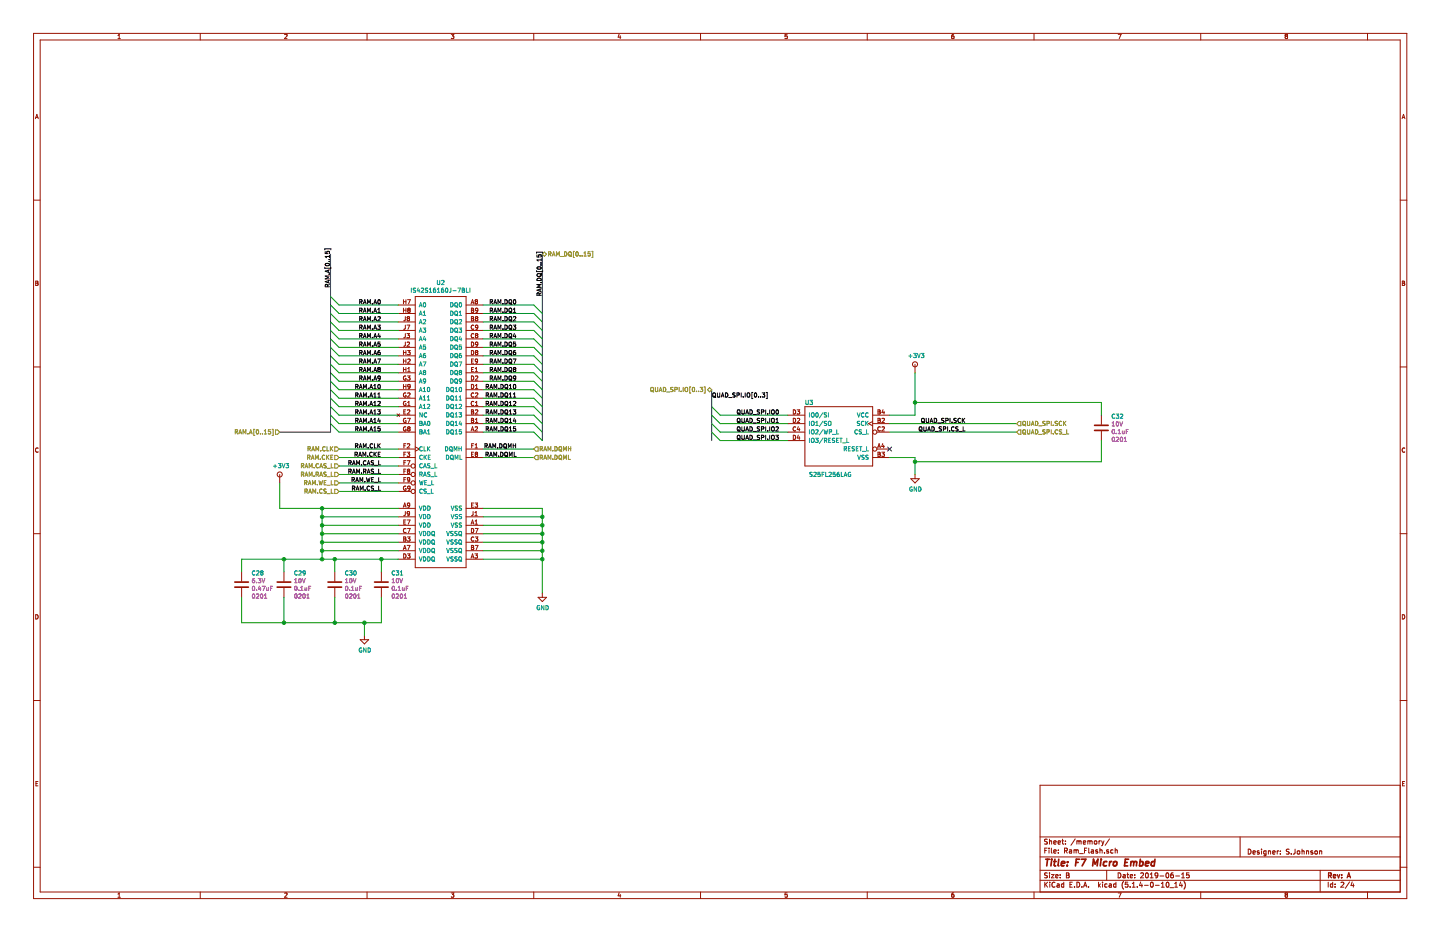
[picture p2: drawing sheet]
<svg xmlns="http://www.w3.org/2000/svg" width="432mm" height="279mm" viewBox="0 0 432 279" stroke-linecap="round" stroke-linejoin="round" font-family="sans-serif">
<path d="M.1 0h431.7v279.4h-431.7z" fill-rule="evenodd" fill="#fff" stroke="#fff" stroke-width=".3"/>
<g fill="none" stroke="#981200" stroke-width=".3">
<path d="M10.1 10h411.7v259.4h-411.7zM12 12h407.9v255.4h-407.9zM35.4 11.6h.7M35.4 10.6l.3-.3v1.3M60.1 10v2M85.3 10.4l.6-.1 .2 .3-.8 1h.8M110.1 10v2M135.3 10.3h.8l-.4 .5 .3 .1v.6h-.7M160.1 10v2M185.7 10.2l-.4 1h.9M186 10.7v.9M210.1 10v2"/>
<path d="M236 10.3h-.6v.6l.6-.1v.7h-.6M260.1 10v2M286 10.3l-.6 .3-.1 .7 .3 .3 .4-.1v-.7h-.4l-.3 .2M310.1 10v2M335.3 10.3h.9l-.6 1.3M360.1 10v2M385.6 10.8l-.3 .3 .3 .5 .5-.3-.2-.5M385.6 10.8l-.3-.2 .3-.3 .4 .1-.1 .4M385.6 10.8h.3M410.1 10v2M10.6 35.6l.5-1.3 .4 1.3M10.7 35.2h.7"/>
<path d="M420.4 35.6l.5-1.3 .4 1.3M420.5 35.2h.7M10.1 60h1.9M419.9 60h1.9M10.7 84.3l.7 .2-.3 .4 .3 .2-.2 .5h-.5zM10.7 84.9h.4M119.4 91.4h5.1M119.4 96.5h5.1M119.4 94h5.1M119.4 99.1h5.1M121 93h.7M121 89.8v1.3"/>
<path d="M121 92.4v1.2M121 90.4h.7M121.5 94.9v.9l-.4 .4M121.5 100v.9l-.4 .4M121.5 97.5v.9l-.4 .3M121.7 89.8v1.3M121.7 92.4v1.2M122 100h.8l-.4 .5 .3 .1 .1 .4-.2 .3-.6-.2M122 97.5h.9l-.6 1.2M122.1 95.2l.2-.3 .5 .3M122.1 95.2l.2 .3M122.1 95.2h.1"/>
<path d="M122.2 89.8h.8l-.5 1.3M122.3 92.6l.2-.2 .5 .2M122.3 92.7l.2 .2M122.3 92.6v.1M122.3 95.5l-.2 .2 .2 .5 .5-.2-.2-.5M122.3 95.5h.3M122.5 92.9l-.2 .3 .2 .4 .5-.2-.3-.5M122.5 92.9h.2M122.8 95.2h.1M122.8 95.2l-.2 .3M123 92.6v.1M123 92.7l-.3 .2"/>
<path d="M124.5 88.9h15.3v81.3h-15.3zM139.8 91.4h5M139.8 96.5h5M139.8 94h5M139.8 99.1h5M141.3 91.1l.4-1.3 .4 1.3M141.4 92.4l.6 .2-.2 .4 .3 .2-.3 .4h-.4zM141.4 94.9l.6 .3-.2 .3 .3 .3-.3 .4h-.4zM141.4 95.5h.4M141.4 93h.4M141.4 90.8h.6M142.1 97.6a.56 .56 0 0 0-.8 .5 .56 .56 0 0 0 .8 .5"/>
<path d="M142.5 90.1l.2 .3M142.5 90.1h.1M142.5 90.1l.2-.3 .5 .3M142.6 95.2l.2-.3 .5 .3M142.6 95.2l.2 .3M142.6 95.2h.1M142.7 90.4l-.2 .2 .2 .5 .5-.2-.2-.5M142.7 90.4h.3M142.8 95.5l-.2 .2 .2 .5 .5-.2-.3-.5M142.8 95.5h.2M143.2 90.1h.1M143.2 90.1l-.2 .3"/>
<path d="M143.3 92.9l-.6 .2-.1-.6 .4-.1 .3 .2-.2 .9-.4 .1M143.3 95.2h.1M143.3 98l-.6 .2-.1-.6 .4-.1 .3 .2-.2 .9-.4 .1M143.3 95.2l-.3 .3M420.5 84.9h.4M421.1 84.8l-.2 .1M421.1 84.8v-.5h-.6v1.3l.7-.2v-.4l-.3-.1M421.1 84.8h.1M10.1 110h1.9M119.4 119.4h5.1M119.4 101.6h5.1M119.4 116.8h5.1"/>
<path d="M119.4 114.3h5.1M119.4 106.7h5.1M119.4 104.1h5.1M119.4 111.8h5.1M119.4 109.2h5.1M121 105.1v1.2M121 107.6v1.3M121 110.2v1.2M121 115.2v1.3M121 110.8h.7M121 108.2h.7M121 105.7h.7"/>
<path d="M121 115.8h.7M121.5 102.5v1l-.4 .3M121.7 112.8a.57 .57 0 0 0-.8 .5 .57 .57 0 0 0 .8 .5v-.4h-.2M121.7 117.9a.57 .57 0 0 0-.8 .5 .57 .57 0 0 0 .8 .5v-.4h-.2M121.7 105.1v1.2M121.7 107.6v1.3M121.7 110.2v1.2M121.7 115.2v1.3M122.1 102.7l.5-.2 .2 .4-.8 .9h.8M122.2 112.7h.8l-.5 .5 .3 .1M122.2 105.1h.8l-.4 .5 .3 .1v.5h-.7M122.2 117.9l.5-.1 .3 .3-.8 .9h.8"/>
<path d="M122.3 111.4h.7M122.3 107.7l.4-.1 .3 .4-.8 .9h.8M122.3 110.5l.3-.3v1.2M122.8 113.3h.1M122.9 113.3l-.1 .6-.6-.1M123 115.8l-.6 .2-.1-.6 .4-.2 .3 .3-.1 .7-.5 .3M139.8 119.4h5M139.8 101.6h5M139.8 116.8h5M139.8 114.3h5M139.8 106.7h5M139.8 104.1h5"/>
<path d="M139.8 111.8h5M139.8 109.2h5M141.4 102.5a.64 .64 0 0 1 .7 .7 .64 .64 0 0 1-.7 .6zM141.4 105.1a.64 .64 0 0 1 .7 .6 .64 .64 0 0 1-.7 .6zM141.4 112.7a.64 .64 0 0 1 .7 .6 .64 .64 0 0 1-.7 .7zM141.4 115.2a.64 .64 0 0 1 .7 .7 .64 .64 0 0 1-.7 .6zM141.4 110.8h.4M141.4 108.2h.4M142 107.6h-.6v1.3h.6M142 110.2h-.6v1.2h.6M142.1 100.1a.56 .56 0 0 0-.8 .5 .56 .56 0 0 0 .8 .5M142.1 117.9a.56 .56 0 0 0-.8 .5 .56 .56 0 0 0 .8 .5"/>
<path d="M142.5 111.4h.7M142.5 110.5l.4-.3v1.2M142.6 115.6l.3-.4v1.3M142.6 112.8l.4-.1 .3 .4-.8 .9h.8M142.6 117.9l.4-.1 .3 .3-.8 .9h.8M142.6 116.5h.7M142.6 100.4l.2-.4 .4 .1v.3M142.6 105.2l.2 .4M142.6 100.4l.1 .1M142.7 100.5l.1 .1M142.7 105.2h.5M142.7 105.2h-.1"/>
<path d="M142.8 100.6l-.2 .2 .2 .5 .5-.3-.3-.4M142.8 105.6l-.2 .3 .2 .4 .5-.2-.3-.5M142.8 100.6h.2M142.8 105.6h.2M143.2 100.5l-.2 .1M143.2 105.2h.1M143.2 108.2l-.2 .2h-.4v-.7l.4-.1 .2 .3v.7l-.6 .3M143.2 105.2l-.2 .4M143.2 100.4v.1M143.3 103.1l-.6 .2-.1-.6 .4-.2 .3 .3-.2 .9-.4 .1M274.4 109.2v2.6M419.9 110h1.9"/>
<path d="M11.4 134.4a.58 .58 0 0 0-.8 .5 .58 .58 0 0 0 .8 .6M119.1 124.1l.7 .7M119.4 129.5h5.1M119.4 127h5.1M119.4 124.5h5.1M119.4 121.9h5.1M119.4 137.2h5.1M119.4 134.6h5.1M119.4 139.7h3.8M119.8 124.1l-.7 .7M121.1 123.5h.4M121.1 136.2h.4"/>
<path d="M121.1 133.6h.4M121.1 138.7h.4M121.7 128a.57 .57 0 0 0-.8 .6 .57 .57 0 0 0 .8 .5v-.4h-.2M121.7 125.5a.57 .57 0 0 0-.8 .5 .57 .57 0 0 0 .8 .5v-.4h-.2M121.7 122.9h-.6v1.2h.6M121.7 120.4a.57 .57 0 0 0-.8 .6 .57 .57 0 0 0 .8 .5v-.4h-.2M121.7 135.6h-.6v1.2M121.7 133h-.6v1.3M121.7 138.1h-.6v1.3M122.1 135.6h.8l-.4 .4 .3 .2v.5h-.7M122.1 138.1h.8l-.5 1.3M122.2 133.1l.4-.1 .3 .4-.8 .9h.8"/>
<path d="M122.2 123l.5-.1 .2 .3-.8 .9h.8M122.2 125.4h.8l-.5 1.3M122.2 121.6h.8M122.2 120.7l.4-.4v1.3M122.3 128.1l.2 .4M122.3 128.6l-.1 .4 .3 .2 .5-.2-.1-.4M122.4 128h.4M122.4 128l-.1 .1M122.4 128.5l-.1 .1M122.5 128.5h.2M122.5 128.5h-.1M122.7 128.5h.1"/>
<path d="M122.8 128l.1 .1M122.8 128.5l.1 .1M122.9 128.1l-.2 .4M124.5 134l1.3 .6-1.3 .7M139.8 129.5h5M139.8 127h5M139.8 124.5h5M139.8 121.9h5M139.8 137.2h5M139.8 134.6h5M141.3 129.2l.4-1.3 .4 1.3M141.4 122.9l.6 .2-.2 .4 .3 .2-.3 .4h-.4z"/>
<path d="M141.4 126h.4M141.4 123.5h.4M141.4 128.9h.6M141.4 136.2h.4M141.4 133.6h.5M141.9 125.5l-.5-.1v1.3l.6-.2 .1-.3-.3-.2M141.9 125.5h.1M141.9 125.5l.1 .3-.2 .2M142 135.6h-.6v1.2h.6M142 133h-.6v1.3M142.1 120.4a.56 .56 0 0 0-.8 .6 .56 .56 0 0 0 .8 .5M142.5 134.3h.7"/>
<path d="M142.5 133.4l.3-.4v1.3M142.5 135.8l.2-.2 .5 .2M142.5 135.8v.1M142.5 135.9l.2 .2M142.5 128l.5-.1 .2 .4-.8 .9h.8M142.5 128v.1M142.6 126.7h.7M142.6 120.7l.3-.4v1.3M142.6 125.8l.3-.4v1.3M142.6 123l.4-.1 .3 .3-.8 .9h.8M142.6 121.6h.7M142.7 136.1l-.2 .2 .2 .5 .5-.2-.2-.5"/>
<path d="M142.7 136.1h.3M143.2 135.8v.1M143.2 135.9l-.2 .2M236.3 129.5h5.1M236.3 127h5.1M236.3 124.5h5.1M236.3 132.1h5.1M237.9 125.4a.64 .64 0 0 1 .7 .6 .64 .64 0 0 1-.7 .7zM237.9 122.9a.64 .64 0 0 1 .7 .6 .64 .64 0 0 1-.7 .6zM237.9 130.5a.64 .64 0 0 1 .7 .6 .64 .64 0 0 1-.7 .6zM238.6 128.1a.56 .56 0 0 0-.8 .5 .56 .56 0 0 0 .8 .5M239 122.9h.8l-.4 .4 .3 .2 .1 .4-.2 .2-.6-.1"/>
<path d="M239.1 125.5l.5-.1 .2 .4-.8 .9h.8M239.4 127.9l-.3 .9h.8M239.4 130.4l-.3 .9h.8M239.7 128.4v.8M239.7 130.9v.8M241.4 121.9h20.3v17.8h-20.3zM261.7 127h5.1M261.7 124.5h5.1M261.7 137.2h5.1M261.7 126.4l-1.3 .6 1.3 .6M262.9 129.5h3.9M262.9 134.6h3.9"/>
<path d="M263.2 134.3l.4-1.3 .4 1.3M263.3 125.4l.6 .3-.2 .3 .3 .2-.2 .5h-.5zM263.3 126h.4M263.3 122.9l.6 .2-.2 .4 .3 .2-.2 .4h-.5zM263.3 123.5h.4M263.3 136.2h.4M263.3 135.6l.6 .2-.2 .4 .3 .2-.2 .4h-.5zM263.3 133.9h.6M263.9 128a.57 .57 0 0 0-.7 .6 .57 .57 0 0 0 .8 .5M263.9 128l.1 .1M264.4 135.6h.8l-.4 .4 .3 .2 .1 .4-.2 .2-.6-.1M264.5 128.1l.5-.2 .2 .4-.8 .9h.8"/>
<path d="M264.5 125.5l.5-.1 .2 .4-.8 .9h.8M264.7 133l-.3 .9h.8M264.8 122.8l-.3 .9h.8M265 133.5v.8M265.1 123.3v.8M330.3 124.5v2.8M330.3 129.3v2.8M421.2 134.4a.58 .58 0 0 0-.8 .5 .58 .58 0 0 0 .8 .6M10.1 160h1.9M83.9 142.2v2.6M119.4 152.4h5.1M119.4 157.5h5.1"/>
<path d="M119.4 142.2h3.8M119.4 144.8h3.8M119.4 147.3h3.8M119.4 154.9h5.1M120.9 152.1l.5-1.3 .4 1.3M121.1 151.7h.6M121.1 156.5h.4M121.1 141.2h.4M121.1 143.8h.4M121.5 153.3v1l-.4 .3M121.7 145.8a.57 .57 0 0 0-.8 .6 .57 .57 0 0 0 .8 .5v-.4h-.2M121.7 155.9h-.6v1.2h.6"/>
<path d="M121.7 140.6h-.6v1.3M121.7 143.2h-.6v1.2M121.7 158.5a.56 .56 0 0 0-.7 .6 .56 .56 0 0 0 .7 .5M122.1 155.9h.9l-.6 1.2M122.2 158.4h.8l-.5 1.3M122.4 141.2l-.2 .2 .2 .5 .5-.2-.3-.5M122.4 141.2l-.2-.3 .2-.3 .4 .2-.2 .4M122.4 141.2h.2M122.8 153.9l-.6 .2v-.6l.4-.2 .2 .3-.2 .9-.4 .1M122.9 151.4l-.3 .2-.3-.1-.1-.6 .4-.1 .3 .3-.1 .7-.5 .3M122.9 143.7l-.3 .3-.3-.1-.1-.6 .4-.1 .3 .2-.1 .7-.5 .3M123 146.3l-.6 .2-.1-.7 .4-.1 .3 .3-.2 .9-.4 .1"/>
<path d="M139.8 152.4h5M139.8 157.5h5M139.8 154.9h5M141.3 157.1l.4-1.2 .4 1.2M141.4 158.4a.64 .64 0 0 1 .7 .7 .64 .64 0 0 1-.7 .6zM141.4 156.8h.6M141.4 151.4h.4M141.9 153.3v1l-.5 .3M142 150.8h-.6v1.3h.6M142.4 153.7l.4-.4v1.3M142.4 154.6h.7M142.4 150.8h.8l-.4 .5 .4 .1-.1 .6-.7-.1"/>
<path d="M142.5 157.1h.7M142.5 156.2l.3-.3v1.2M142.5 158.4h.8l-.5 1.3M273.1 143.5h2.5l-1.2 1.3zM274.4 142.2v1.3M419.9 160h1.9M72.4 171.4v2.8M72.4 176.3v2.8M85.1 171.4v2.8M85.1 176.3v2.8M100.4 171.4v2.8M100.4 176.3v2.8"/>
<path d="M114.4 171.4v2.8M114.4 176.3v2.8M119.4 167.6h5.1M119.4 165.1h5.1M119.4 162.6h5.1M119.4 160h5.1M120.9 164.8l.5-1.3 .4 1.3M121 166a.64 .64 0 0 1 .8 .7 .64 .64 0 0 1-.8 .6zM121 161l.7 .2-.3 .4 .3 .2-.2 .4h-.5zM121 161.6h.4M121.1 164.4h.6M122.1 163.5h.8l-.5 1.3"/>
<path d="M122.2 166h.8l-.5 .5 .4 .1 .1 .5-.3 .2-.5-.1M122.2 161h.8l-.5 .4 .3 .1M122.8 161.5l.1 .1M122.9 161.6l-.1 .6-.6-.1M139.8 167.6h5M139.8 165.1h5M139.8 162.6h5M139.8 160h5M141.3 167.3l.4-1.3 .4 1.3M141.4 163.5l.6 .3-.2 .3 .3 .2-.3 .5h-.4zM141.4 164.1h.4M141.4 167h.6"/>
<path d="M142.1 161.1a.56 .56 0 0 0-.8 .5 .56 .56 0 0 0 .8 .5M142.4 166h.8l-.4 .5 .3 .1v.6h-.7M142.5 163.5h.8l-.5 1.3M142.5 161h.8l-.4 .4 .3 .1M143.2 161.5v.1M143.2 161.6v.6l-.7-.1M161.3 179.1h2.6l-1.3 1.2zM162.6 177.8v1.3M10.7 184.3a.65 .65 0 0 1 .7 .6 .65 .65 0 0 1-.7 .7zM108 191.8h2.5l-1.2 1.2zM109.3 190.5v1.3M420.5 184.3a.65 .65 0 0 1 .7 .6 .65 .65 0 0 1-.7 .7z"/>
<path d="M10.1 210h1.9M419.9 210h1.9M10.8 234.9h.4M11.4 234.3h-.6v1.3h.6M419.9 235.4h-108v32M420.6 234.9h.4M421.2 234.3h-.6v1.3h.6M10.1 260h1.9M311.9 256.9h108M311.9 250.9h108M313.3 255h.5M314 254.3h-.7v1.5"/>
<path d="M314.1 251.6h-.8v.5a.63 .63 0 0 1 .7 .8l-.8 .1M314.6 254.3v.1M314.6 254.8v1M314.7 251.6v1.5M314.7 252.2l.6-.1v1M315.3 254.3v1.2l.2 .3M316 255.3l.7-.2-.1-.3h-.4l-.2 .2 .1 .7h.5M316 252.6l.7-.2-.1-.3h-.4l-.2 .2 .1 .7h.5M317.3 252.6l.7-.2-.1-.3h-.4l-.2 .2 .1 .7h.5M317.4 255.6v.2M317.4 254.8v.2M318.4 252.1h.6"/>
<path d="M318.6 251.6v1.3l.4 .2M319.2 255h.7l.1-.6-.8-.1v1.5M319.5 252.9v.2M319.5 252.1v.2M319.6 255l.4 .8M320.7 254.8h.6v1M321.3 255.1l-.7 .3 .2 .4 .5-.1M322.1 254.9l.4-.1 .2 .2M322.1 254.8v1M322.4 251.5l-1.3 1.9M322.7 255l.2-.2h.4v1M322.7 255v.8"/>
<path d="M322.9 252.1v1M322.9 252.2l.4-.1 .3 .2M323.6 252.3l.2-.2h.3l.1 1M323.6 252.3v.8M323.7 255.9h1.1M324.8 252.6l.8-.2-.1-.3h-.5l-.2 .2 .1 .7h.6M325.2 255h.5M325.9 254.3h-.7v1.5M326.2 252.2l.4-.1 .2 .2M326.2 252.1v1M326.5 254.3v1.2l.2 .3M326.8 252.3l.3-.2h.3l.1 1"/>
<path d="M326.8 252.3v.8M327.3 254.8h.5l.1 1M327.9 255.1l-.7 .3 .2 .4 .5-.1M328.2 252.2h.6v.7h-.6zM329.1 254.8h-.3l-.2 .2v.2l.5 .1v.4h-.5M329.5 252.1v1M329.8 254.9l.6-.1 .1 1M329.8 254.3v1.5M330 252.1l-.5 .2M330.3 252.1l.4 1M330.7 253.1l-.4 .5M331 252.1l-.3 1"/>
<path d="M331.2 255.6v.2M332.4 254.8h-.4l-.2 .2 .1 .2 .5 .1v.4h-.6M332.7 251.5l-1.3 1.9M333.8 254.8h-.5l-.2 .2 .1 .7h.6M334.4 254.9l.6-.1v1M334.4 254.3v1.5M371.9 250.9v6M374.3 254.6a.75 .75 0 0 1 .8 .7 .75 .75 0 0 1-.8 .8zM375.7 255.6l.7-.2v-.3h-.5l-.2 .2 .1 .7h.6M377.6 255.1h-.4l-.2 .2 .1 .2 .5 .1v.4h-.6M378.3 254.6v.1M378.3 255.1v1"/>
<path d="M379.6 255.1h-.4l-.3 .2 .1 .6 .6 .1M379.6 255.1v1.2l-.2 .3-.4-.1M380.3 255.2l.6-.1 .1 1M380.3 255.1v1M381.6 255.6l.8-.2-.1-.3h-.5l-.2 .2 .1 .7h.6M383 255.1v1M383.4 255.1l-.4 .2M383.9 255.9v.2M383.9 255.1v.2M386.6 254.6l-.8 .1a.64 .64 0 0 0 .7 .8l-.1 .5h-.7M387.2 255.9v.2M388.3 254.6v1.3l-.5 .2"/>
<path d="M389.1 255.2h.6l-.1 .8-.5-.1zM390.4 255.2l.6-.1 .1 1M390.4 254.6v1.5M391.8 255.2l.5-.1 .1 1M391.8 255.1v1M393.6 255.1h-.3l-.3 .2 .1 .2 .5 .1v.4h-.6M394.3 255.2h.7l-.1 .8-.6-.1zM395.7 255.2l.6-.1v1M395.7 255.1v1M419.9 260h1.9M35.4 268l.3-.3v1.3M35.4 269h.7"/>
<path d="M60.1 267.4v2M85.3 267.8l.6-.1 .2 .3-.8 1h.8M110.1 267.4v2M135.3 267.7h.8l-.4 .5 .3 .1v.6h-.7M160.1 267.4v2M185.7 267.6l-.4 1h.9M186 268.1v.9M210.1 267.4v2M236 267.7h-.6v.6l.6-.1v.7h-.6M260.1 267.4v2M286 267.7l-.6 .3-.1 .7 .3 .3 .4-.1v-.7h-.4l-.3 .2M310.1 267.4v2"/>
<path d="M311.9 263.9h108M311.9 260.9h108M313.3 264.5v1.5M313.5 265.1l.6 .9M314.1 261.7h-.8v.6a.63 .63 0 0 1 .7 .7l-.8 .1M314.1 264.5l-.8 .8M314.7 261.7v.1M314.7 262.2v1M314.8 264.5v.1M314.8 265v1M315.3 262.2h.8l-.8 1h.8M316.3 264.6a.66 .66 0 0 0-.9 .6 .66 .66 0 0 0 .9 .6"/>
<path d="M316.6 262.7l.7-.2-.1-.2-.4-.1-.2 .2v.7h.6M317 265h.6v1M317.6 265.3l-.7 .3 .2 .4 .5-.1M317.9 263v.2M317.9 262.3v.1M319 265h-.5l-.2 .3v.5l.7 .1M319 264.5v1.5M319.8 261.7h.5l.3 .3-.3 .4 .3 .5-.2 .3h-.6zM319.8 262.4h.5M320.8 265.2h.5M321.5 264.5h-.7v1.5h.7M322.2 265.8v.2"/>
<path d="M322.9 264.5a.76 .76 0 0 1 .9 .7 .76 .76 0 0 1-.9 .8zM324.4 265.8v.2M324.9 266l.5-1.5 .5 1.5M325 265.5h.8M326.4 265.8v.2M329.4 264.5v1.5M329.5 265.4l.5 .6M330 265l-.6 .5M330.6 264.5v.1M330.6 265v1M331.9 260.9v3M332 265h-.4l-.3 .3v.5l.7 .1"/>
<path d="M332.6 265h.6l.1 1M333.3 265.3l-.8 .3 .3 .4 .5-.1M334.6 265h-.4l-.3 .3 .1 .5 .6 .1M334.6 264.5v1.5M335.3 261.7a.75 .75 0 0 1 .8 .7 .75 .75 0 0 1-.8 .8zM335.3 267.7h.9l-.6 1.3M336.8 262.3h.5l.1 .9M336.9 264.3a1.71 1.71 0 0 0 0 2.2M337.4 262.5l-.7 .3 .2 .4 .5-.1M337.9 262.2h.6M338.1 261.7v1.3l.4 .2M338.2 264.5h-.7l-.1 .7 .7-.1 .1 .7h-.8"/>
<path d="M338.9 265.8v.2M338.9 262.7l.7-.2v-.2l-.5-.1-.2 .2 .1 .7h.6M339.5 266h.9M339.5 264.9l.5-.4v1.5M340.3 263v.2M340.3 262.3v.1M341 265.8v.2M342 261.8l.6-.1 .3 .4-.9 1.1h.9M342 264.4l-.3 1.1h.9M342.4 265v1M343.2 265.4h1.1M343.6 261.8l.2-.1a.73 .73 0 0 1 .6 .7 .73 .73 0 0 1-.7 .7l-.2-.5z"/>
<path d="M344.9 263.2h.9M344.9 262.1l.4-.4v1.5M345.2 264.5h.1a.72 .72 0 0 1 .6 .7 .72 .72 0 0 1-.7 .7l-.2-.5zM346.5 265.4h1.1M347.2 262.3l-.3 .3-.4-.1-.1-.7 .5-.1 .3 .3-.1 .8-.6 .4M347.8 262.6h1.2M348.2 264.9l.5-.4v1.5M348.2 266h.9M349.8 261.8l.2-.1a.72 .72 0 0 1 .5 .7 .72 .72 0 0 1-.7 .7l-.2-.5zM349.8 264.6l.2-.1a.72 .72 0 0 1 .6 .7 .72 .72 0 0 1-.7 .7l-.2-.5zM350.8 266.1h1.1M351.8 261.7l-.7 .3-.1 .9 .3 .3 .5-.2v-.7h-.5l-.3 .2"/>
<path d="M352.3 266h.8M352.3 264.9l.4-.4v1.5M352.5 262.6h1.2M354 264.4l-.3 1.1h.9M354.3 263.2h.9M354.3 262.1l.5-.4v1.5M354.4 265v1M355 264.3a1.71 1.71 0 0 1 0 2.2M356.5 261.7h-.7v.7l.7-.1v.7h-.7M360.1 267.4v2M385.6 268.2l-.3-.2 .3-.3 .4 .1-.1 .4M385.6 268.2l-.3 .3 .3 .5 .5-.3-.2-.5"/>
<path d="M385.6 268.2h.3M395.9 260.9v6.5M398.3 264.5v1.5M399.6 265h-.4l-.3 .3 .1 .6h.6M399.6 264.5v1.5M400.3 265.8v.2M400.3 265v.2M402.1 264.6l.6-.1 .3 .4-1 1.1h1M404.7 264.4l-1.3 1.9M405.5 264.4l-.4 1.1h1M405.8 265v1M410.1 267.4v2"/>
<circle cx="274.4" cy="109.2" r=".76"/>
<circle cx="123.9" cy="139.7" r=".64"/>
<circle cx="262.3" cy="134.6" r=".64"/>
<circle cx="262.3" cy="129.5" r=".64"/>
<circle cx="83.9" cy="142.2" r=".76"/>
<circle cx="123.9" cy="144.8" r=".64"/>
<circle cx="123.9" cy="142.2" r=".64"/>
<circle cx="123.9" cy="147.3" r=".64"/>
</g>
<path d="M398.4 262.5l.7-.1 .1-.6-.8-.1v1.5M398.7 262.5l.5 .7M399.8 262.7l.7-.2v-.2l-.5-.1-.2 .2 .1 .7h.6M401 262.2l.4 1 .3-1M402.3 263v.2M402.3 262.3v.1M403.9 263.2l.5-1.5 .6 1.5M404.1 262.7h.7" fill="none" stroke="#981200" stroke-width=".38"/>
<g fill="none" stroke="#981200" stroke-width=".51">
<path d="M328.2 129h4.1M328.2 127.5h4.1M70.4 176h4.1M70.4 174.5h4.1M83.1 176h4.1M83.1 174.5h4.1M98.4 176h4M98.4 174.5h4M112.3 176h4.1M112.3 174.5h4.1M313.6 257.6h1.1M314.1 257.6l-.2 2"/>
<path d="M315.3 258.3l-.2 1.3M315.4 257.6l-.1 .2M316 258.3h.7M316.3 257.6l-.2 1.7 .5 .3M317.5 257.6l-.2 1.7 .2 .3M318.3 258.9l1-.2-.1-.4h-.6l-.3 .2v1h.8M320 259.4v.2M320.1 258.3v.2M322.6 258.5h.7M323.7 257.6h-1l-.2 2M324.3 257.6h1.3l-1.1 2M327.6 259.6l.3-2 .5 1.4 .8-1.4-.2 2"/>
<path d="M330.1 258.3l-.2 1.3M330.2 257.6v.2M331.9 258.3h-.8l-.3 .9 .4 .4 .6-.1M332.8 258.3l-.2 1.3M333.4 258.3h-.5l-.2 .3M334 258.4l.8-.1 .1 .3-.1 .8-.4 .2-.5-.2zM337.3 258.5h.7M338.4 257.6h-1l-.2 2h1M339.1 258.4l.7-.1 .2 .2M339.2 258.3l-.2 1.3M340 258.5l.3-.2h.5l-.1 1.3M340 258.5l-.1 1.1"/>
<path d="M341.8 258.3h.6l.4 .3-.2 .8-.3 .2-.6-.1M341.9 257.6l-.2 2M343.5 258.9l1-.2-.1-.4h-.7l-.3 1 .3 .3 .6-.1M346.2 258.3h-.7l-.3 .9 .3 .4 .6-.1M346.3 257.6l-.2 2"/>
</g>
<g fill="none" stroke="#009596" stroke-width=".3">
<path d="M123.3 86.4v1.2M124.6 86.4h-.6v.4a.53 .53 0 0 1 .6 .7l-.7 .1M125.4 86.3l-.3 .9h.8M125.7 92l.4-1.3 .5 1.3M125.7 94.5l.4-1.2 .5 1.2M125.7 99.6l.4-1.3 .5 1.3M125.7 97.1l.4-1.3 .5 1.3M125.7 86.8v.8M125.8 91.6h.6M125.8 94.2h.6M125.8 99.3h.6M125.8 96.7h.6"/>
<path d="M126.3 86.5l.5-.1 .3 .3-.8 .9h.8M126.9 98.3h.7l-.4 .5 .4 .2v.5h-.7M126.9 95.9l.5-.1 .2 .4-.7 .9h.7M126.9 94.5h.7M126.9 93.6l.4-.3v1.2M127.1 90.9l.1-.2a.63 .63 0 0 1 .5 .7 .63 .63 0 0 1-.6 .5l-.2-.4zM128.3 86.4h-.7v.4a.5 .5 0 0 1 .5 .2 .5 .5 0 0 1 0 .6h-.6M128.7 87.6h.8M128.7 86.7l.4-.3v1.2M130.6 86.4h-.4l-.2 .5v.6l.6 .1v-.7l-.4-.1-.2 .3M131.1 86.7l.4-.3v1.2M131.1 84v1.1l.3 .2 .5-.2v-1.1"/>
<path d="M131.1 87.6h.8M132.4 84.2l.5-.2 .3 .4-.8 .9h.8M133 86.4l-.5 .1-.1 .4v.6l.6 .1v-.7l-.4-.1-.2 .3M133.7 86.5l.2-.1a.63 .63 0 0 1 .4 .6 .63 .63 0 0 1-.5 .6zM135.1 90.7a.64 .64 0 0 1 .8 .7 .64 .64 0 0 1-.8 .6zM135.1 93.3a.64 .64 0 0 1 .8 .6 .64 .64 0 0 1-.8 .6zM135.1 95.8a.64 .64 0 0 1 .8 .6 .64 .64 0 0 1-.8 .7zM135.1 98.3a.64 .64 0 0 1 .8 .7 .64 .64 0 0 1-.8 .6zM135.2 86.4v1.1l-.5 .1M135.8 87.1h1M136.4 90.9l.3-.2 .4 .2-.1 1-.6-.1zM136.4 93.4l.3-.1 .4 .1-.1 1.1-.6-.1z"/>
<path d="M136.4 96l.3-.2 .4 .2-.1 1-.6-.1zM136.4 98.5l.3-.2 .4 .2-.1 1.1-.6-.2zM136.6 91.7l.7 .4M136.6 96.8l.7 .4M136.6 94.2l.7 .5M136.6 99.3l.7 .4M137.3 86.4h.8l-.5 1.2M137.6 98.3h.8l-.4 .5 .4 .2v.5h-.8M137.7 95.9l.5-.1 .2 .4-.8 .9h.8M137.7 94.5h.7M137.7 93.6l.4-.3v1.2M137.8 90.9l.2-.2a.62 .62 0 0 1 .4 .7 .62 .62 0 0 1-.5 .5l-.2-.4z"/>
<path d="M138.6 86.4l.6 .1-.2 .5 .3 .2-.1 .4h-.6zM138.6 87h.4M139.9 86.4v1.2h.6M140.9 86.4v1.2M125.7 119.9l.4-1.2 .5 1.2M125.7 114.9l.4-1.3 .5 1.3M125.7 112.3l.4-1.3 .5 1.3M125.7 109.8l.4-1.3 .5 1.3M125.7 107.2l.4-1.2 .5 1.2M125.7 117.4l.4-1.3 .5 1.3M125.7 104.7l.4-1.3 .5 1.3M125.7 102.2l.4-1.3 .5 1.3"/>
<path d="M125.8 106.9h.6M125.8 112h.6M125.8 109.4h.6M125.8 119.6h.6M125.8 114.5h.6M125.8 117h.6M125.8 104.3h.6M125.8 101.8h.6M126.9 108.5h.8l-.5 1.3M126.9 119.9h.7M126.9 117.4h.7M126.9 111.3l.3-.3 .4 .3"/>
<path d="M126.9 116.5l.4-.4v1.3M126.9 119l.4-.3v1.2M126.9 111.3v.1M126.9 111.4l.3 .2M127.1 106.1l-.2 .9 .3 .2h.3v-.7h-.3l-.3 .2M127.2 111.6l-.3 .2 .3 .5 .4-.2-.2-.5M127.2 111.6h.2M127.2 106l-.1 .1M127.2 100.8l-.3 .9h.8M127.5 106h-.3M127.5 101.3v.9M127.6 103.4h-.6l-.1 .6h.6l.1 .6h-.7"/>
<path d="M127.6 114.1l-.2 .3-.3-.1-.1-.6 .4-.1 .2 .2v.8l-.5 .3M127.6 111.3v.1M127.6 111.4l-.2 .2M128.1 119.9h.8M128.1 119l.4-.3v1.2M128.3 116.3l.1-.2a.62 .62 0 0 1 .5 .7 .62 .62 0 0 1-.6 .5zM133.9 116.1a.64 .64 0 0 1 .8 .7 .64 .64 0 0 1-.8 .6zM133.9 118.7a.64 .64 0 0 1 .8 .6 .64 .64 0 0 1-.8 .6zM135.1 100.9a.64 .64 0 0 1 .8 .6 .64 .64 0 0 1-.8 .7zM135.1 103.4a.64 .64 0 0 1 .8 .7 .64 .64 0 0 1-.8 .6zM135.1 106a.64 .64 0 0 1 .8 .6 .64 .64 0 0 1-.8 .6zM135.1 108.5a.64 .64 0 0 1 .8 .6 .64 .64 0 0 1-.8 .7z"/>
<path d="M135.1 111a.64 .64 0 0 1 .8 .7 .64 .64 0 0 1-.8 .6zM135.1 113.6a.64 .64 0 0 1 .8 .6 .64 .64 0 0 1-.8 .7zM135.2 116.3l.2-.2 .5 .2-.1 1-.6-.1zM135.2 118.8l.2-.1 .5 .1-.1 1.1-.6-.1zM135.4 119.6l.4 .3M135.4 117.1l.4 .2M135.8 119.9l.2 .2M135.8 117.3l.2 .2M136.4 101.1l.3-.2 .4 .2-.1 1-.6-.1zM136.4 103.6l.3-.2 .4 .2-.1 1-.6-.1zM136.4 106.1l.3-.1 .4 .1-.1 1.1-.6-.1zM136.4 108.7l.3-.2 .4 .2-.1 1-.6-.1z"/>
<path d="M136.4 111.2l.3-.2 .4 .2-.1 1.1-.6-.2zM136.4 113.8l.3-.2 .4 .2-.1 1-.6-.1zM136.5 116.5l.3-.4v1.3M136.5 119l.3-.3v1.2M136.5 119.9h.7M136.5 117.4h.7M136.6 101.9l.7 .4M136.6 114.6l.7 .4M136.6 106.9l.7 .5M136.6 104.4l.7 .4M136.6 112l.7 .4M136.6 109.5l.7 .4"/>
<path d="M137.6 108.5h.9l-.6 1.3M137.7 111.3v.1M137.7 119l.4-.3v1.2M137.7 119.9h.7M137.7 111.3l.2-.3 .5 .3M137.7 111.4l.2 .2M137.8 116.3l.2-.2a.62 .62 0 0 1 .4 .7 .62 .62 0 0 1-.5 .5l-.2-.4zM137.9 111.6l-.2 .2 .2 .5 .5-.2-.2-.5M137.9 111.6h.3M138 100.8l-.3 .9h.8M138.3 106h-.2a.79 .79 0 0 0-.2 1.2l.5-.1v-.5l-.5-.1-.2 .2M138.3 101.3v.9"/>
<path d="M138.4 103.4h-.7v.6h.7v.6h-.7M138.4 111.3v.1M138.4 114.1l-.6 .2-.1-.6 .5-.1 .2 .2v.8l-.6 .3M138.4 111.4l-.2 .2M241.6 120v1l.3 .3 .5-.3v-1M242.9 120h.7l-.4 .5 .4 .1v.5h-.7M272.5 106.7h1M273 106.2v1M274 105.9h.8l-.5 .5 .4 .2 .1 .4-.3 .2-.5-.1M275.1 105.9l.4 1.3 .5-1.3M276.3 105.9h.7l-.4 .5 .4 .2v.5h-.7M82 139.8h1"/>
<path d="M82.5 139.3v.9M83.5 139h.8l-.5 .4 .4 .2 .1 .4-.3 .2-.5-.1M84.6 139l.4 1.2 .5-1.2M85.8 139h.7l-.4 .4 .4 .2v.5h-.7M125.7 122.5l.4-1.3 .5 1.3M125.8 122.1h.6M125.9 126.9h.4M125.9 129.4h.4M126.4 128.9l-.5-.1v1.3l.7-.1v-.3l-.3-.3M126.4 126.4l-.5-.1v1.3l.7-.2v-.3l-.3-.2M126.4 126.4h.1M126.4 128.9l.1 .1"/>
<path d="M126.5 126.4l.1 .2-.3 .3M126.5 129l.1 .2-.3 .2M126.6 123.7v1.3l-.7-1.3v1.3M126.6 134a.56 .56 0 0 0-.8 .5 .56 .56 0 0 0 .8 .6M126.6 136.6a.56 .56 0 0 0-.8 .5 .56 .56 0 0 0 .8 .5M126.6 139.1a.56 .56 0 0 0-.8 .5 .56 .56 0 0 0 .8 .5M126.9 122.5h.7M126.9 121.6l.4-.4v1.3M127 127.6l.4-1.3 .4 1.3M127 130.1l.4-1.3 .4 1.3M127.1 129.7h.6M127.1 139.9h.6"/>
<path d="M127.1 127.2h.6M127.2 133.9v1.3h.6M127.2 136.4v1.3M127.4 137l.5 .7M127.9 136.4l-.7 .8M127.9 123.9a.56 .56 0 0 0-.7 .5 .56 .56 0 0 0 .7 .5M128.1 121.3l.5-.1 .3 .4-.8 .9h.8M128.2 130.1h.7M128.2 133.9v1.3M128.2 129.2l.4-.4v1.3M128.4 126.4l.1-.1a.63 .63 0 0 1 .4 .7 .63 .63 0 0 1-.5 .5l-.2-.4zM128.4 134.5l.5 .7"/>
<path d="M128.4 126.4h-.1M128.4 137.1h.5M128.9 139.1h-.6a.54 .54 0 0 0 .6 .7l-.1 .4h-.6M128.9 133.9l-.7 .7M129 136.4h-.6v1.3h.6M130.4 139v1.3h.6M133.6 133.9a.64 .64 0 0 1 .7 .6 .64 .64 0 0 1-.7 .7zM133.9 136.4a.64 .64 0 0 1 .7 .7 .64 .64 0 0 1-.7 .6zM133.9 121.2a.64 .64 0 0 1 .8 .6 .64 .64 0 0 1-.8 .7zM133.9 123.7a.64 .64 0 0 1 .8 .7 .64 .64 0 0 1-.8 .6zM133.9 126.3a.64 .64 0 0 1 .8 .6 .64 .64 0 0 1-.8 .7zM133.9 128.8a.64 .64 0 0 1 .8 .7 .64 .64 0 0 1-.8 .6z"/>
<path d="M134.9 134.1l.2-.2 .5 .2v.9l-.3 .2-.4-.2zM135 134.9l.7 .4M135.1 136.6l.3-.2 .5 .2-.2 1.1-.6-.2zM135.2 129l.2-.2 .5 .2-.1 1-.6-.1zM135.2 121.4l.2-.2 .5 .2-.1 1-.6-.1zM135.2 123.9l.2-.2 .5 .2-.1 1.1-.6-.2zM135.2 126.5l.2-.2 .5 .2-.1 1-.6-.1zM135.3 137.4l.7 .4M135.4 129.8l.4 .2M135.4 127.3l.4 .2M135.4 124.7l.4 .3M135.4 122.2l.4 .2"/>
<path d="M135.8 130l.2 .2M135.8 127.5l.2 .2M135.8 125l.2 .1M135.8 122.4l.2 .2M136.2 135.2v-1.3l.4 .9 .4-.9v1.3M136.5 130.1h.7M136.5 121.6l.3-.4v1.3M136.5 124.1l.3-.4v1.3M136.5 126.6l.3-.3v1.3M136.5 129.2l.3-.4v1.3M136.5 127.6h.7M136.5 125h.7"/>
<path d="M136.5 122.5h.7M136.5 137.7v-1.3l.4 1 .4-1v1.3M137.6 123.7h.8l-.4 .5 .4 .2v.5h-.8M137.6 133.9v1.3M137.6 134.5h.8M137.7 121.3l.5-.1 .2 .4-.8 .9h.8M137.9 136.4v1.3h.6M138 126.2l-.3 .9h.8M138.3 126.7v.9M138.4 128.8h-.7v.6h.7v.6h-.7M138.4 133.9v1.3M242.7 123.7v1.3"/>
<path d="M242.7 126.3v1.3M242.7 128.8v1.3M242.7 131.4v1.2M243.3 129l.3-.2 .5 .2-.2 1-.6-.1zM243.3 126.5l.3-.2 .5 .2-.2 1-.6-.1zM243.3 123.9l.3-.2 .5 .2-.2 1.1-.6-.2zM243.3 131.5l.3-.1 .5 .1-.2 1.1-.6-.1zM244.6 131.4h.7l-.4 .5 .4 .1v.4l-.2 .2-.5-.1M244.6 129l.5-.2 .2 .4-.7 .9h.7M244.6 127.6h.7M244.6 126.6l.4-.3v1.3M244.8 123.8l.1-.1a.62 .62 0 0 1 .5 .7 .62 .62 0 0 1-.6 .6l-.2-.5z"/>
<path d="M244.8 123.8l-.1 .1M246.8 128.8l-1.1 1.6M246.8 126.2l-1.1 1.7M246.8 123.7l-1.1 1.6M246.8 131.3l-1.1 1.6M247.1 128.8l.3 1.3 .2-.9 .3 .9 .3-1.3M247.2 132l.7-.1v-.4l-.7-.1v1.2M247.5 132l.4 .6M247.9 126.4h-.7a.51 .51 0 0 0 .6 .7v.4h-.7M247.9 123.8l-.7 .1a.51 .51 0 0 0 .6 .6v.5h-.7M248.4 126.5l.3-.2 .5 .2-.2 1-.6-.1zM248.4 123.7v1.3"/>
<path d="M248.5 132h.4M248.7 129.5l.6-.1v-.4l-.6-.2v1.3M249.1 131.4h-.6v1.2h.6M249.6 130.2h1M250.3 131.4h-.6l-.1 .5a.5 .5 0 0 1 .5 .2 .5 .5 0 0 1 .1 .5h-.6M250.8 132h.5M250.9 128.8v1.3h.6M251.4 131.4h-.6v1.2h.6M251.8 131.4h.7M252.2 131.4v1.2M252.7 132.8h.9M253.1 134.6l.7-.1v-.5l-.7-.1v1.3"/>
<path d="M253.4 134.6l.5 .6M253.9 131.4v1.2h.6M254.4 134.5h.4M255 133.9h-.6v1.3h.6M256.2 134h-.6v.4a.5 .5 0 0 1 .5 .2 .5 .5 0 0 1 0 .5h-.6M256.8 134.5h.4M257.1 123.7l.4 1.3 .4-1.3M257.1 129a.56 .56 0 0 0-.8 .5 .56 .56 0 0 0 .8 .5M257.2 136.4l.4 1.3 .4-1.3M257.4 133.9h-.6v1.3h.6M257.7 133.9h.8M257.8 126.4h-.7a.51 .51 0 0 0 .6 .7v.4h-.6"/>
<path d="M258.1 133.9v1.3M258.3 128.9l-.6 .1a.54 .54 0 0 0 .6 .6l-.1 .4h-.6M258.6 135.3h.9M258.6 130.2h.9M259.1 126.4a.56 .56 0 0 0-.8 .5 .56 .56 0 0 0 .8 .5M259.1 123.9a.56 .56 0 0 0-.8 .5 .56 .56 0 0 0 .8 .5M259.1 136.5l-.6 .1a.54 .54 0 0 0 .6 .6l-.1 .5h-.6M259.6 126.3v1.3M259.8 126.8l.5 .8M259.8 128.8v1.3h.7M259.8 133.9v1.3h.7M260.3 123.9a.56 .56 0 0 0-.8 .5 .56 .56 0 0 0 .8 .5"/>
<path d="M260.3 136.5l-.6 .1a.51 .51 0 0 0 .6 .6l-.1 .5h-.6M260.3 126.3l-.7 .7M334.2 124.3a.56 .56 0 0 0-.7 .5 .56 .56 0 0 0 .7 .5M334.7 124.1h.8l-.5 .5 .4 .1v.6h-.7M335.9 124.3l.5-.2 .3 .4-.8 .9h.8M125.7 151.7l.4 1.3 .5-1.3M125.7 159.3l.4 1.3 .5-1.3M125.7 156.8l.4 1.2 .5-1.2M125.7 154.2l.4 1.3 .5-1.3M125.8 144.1l.3 1.2 .2-.9 .3 .9 .3-1.2M125.9 142.2l.7-.1v-.4l-.7-.2v1.3M126.2 142.2l.4 .6"/>
<path d="M126.6 146.7a.56 .56 0 0 0-.8 .5 .56 .56 0 0 0 .8 .6M127 151.7a.64 .64 0 0 1 .7 .6 .64 .64 0 0 1-.7 .7zM127 154.2a.64 .64 0 0 1 .7 .7 .64 .64 0 0 1-.7 .6zM127 156.8a.64 .64 0 0 1 .7 .6 .64 .64 0 0 1-.7 .6zM127 159.3a.64 .64 0 0 1 .7 .6 .64 .64 0 0 1-.7 .7zM127 140.3l.4-1.3 .4 1.3M127 142.8l.4-1.3 .4 1.3M127.1 142.4h.6M127.4 144.7h.4M127.7 147.3l.1 .1M127.8 147.4l-.1 .4h-.6M127.8 146.7l-.4-.1-.3 .3 .1 .3 .5 .1"/>
<path d="M127.9 144.1h-.5v1.2h.5M128.1 148h.9M128.2 145.5h1M128.3 159.3a.64 .64 0 0 1 .7 .6 .64 .64 0 0 1-.7 .7zM128.3 151.7a.64 .64 0 0 1 .7 .6 .64 .64 0 0 1-.7 .7zM128.3 154.2a.64 .64 0 0 1 .7 .7 .64 .64 0 0 1-.7 .6zM128.3 156.8a.64 .64 0 0 1 .7 .6 .64 .64 0 0 1-.7 .6zM128.9 141.6l-.6 .1a.54 .54 0 0 0 .6 .6l-.1 .4h-.6M129.2 140.4h.9M129.2 142.9h.9M129.3 146.6v1.3h.7M129.5 144.1v1.2h.6"/>
<path d="M129.5 159.5l.3-.2 .5 .2-.2 1-.6-.1zM130.4 141.5v1.3h.6M133.9 159.3l.4 1.3 .5-1.3M135.3 151.7l.4 1.3 .4-1.3M135.3 154.2l.4 1.3 .4-1.3M135.3 156.8l.4 1.2 .4-1.2M135.9 159.4h-.7a.51 .51 0 0 0 .6 .7l-.1 .4h-.6M137.1 159.4h-.7a.54 .54 0 0 0 .6 .7v.4h-.6M137.2 151.8h-.7a.54 .54 0 0 0 .6 .7v.4h-.6M137.2 154.3l-.7 .1a.54 .54 0 0 0 .6 .6v.4h-.6M137.2 156.8l-.7 .1a.54 .54 0 0 0 .6 .7v.4h-.6M137.6 159.5l.3-.2 .5 .2-.2 1-.6-.1z"/>
<path d="M138.4 151.8h-.7a.51 .51 0 0 0 .7 .7l-.1 .4h-.6M138.4 154.3l-.7 .1a.51 .51 0 0 0 .7 .6l-.1 .4h-.6M138.4 156.8l-.7 .1a.51 .51 0 0 0 .7 .7l-.1 .4h-.6M243.5 141.7h-.6a.54 .54 0 0 0 .6 .7l-.1 .4h-.6M244 141.7l.5-.1 .3 .3-.8 .9h.8M245.9 141.6h-.6l-.1 .6 .5-.1 .3 .5-.3 .2-.5-.1M246.5 142.2h.4M247.1 141.6h-.6v1.2M247.6 141.6v1.2h.6M248.6 141.7l.5-.1 .2 .3-.8 .9h.8M248.6 141.7h.1M250.4 141.6h-.6v.6h.6v.5h-.6"/>
<path d="M251.6 141.6h-.2a.79 .79 0 0 0-.2 1.2h.4l.1-.5-.2-.2-.5 .2M252.3 141.6v1.2h.6M253.1 142.8l.4-1.2 .5 1.2M253.2 142.5h.6M255 141.7a.57 .57 0 0 0-.7 .5 .57 .57 0 0 0 .8 .5v-.4h-.2M273.5 146a.57 .57 0 0 0-.7 .6 .57 .57 0 0 0 .8 .5v-.4h-.3M274.9 146v1.2l-.8-1.2v1.2M275.5 146a.64 .64 0 0 1 .7 .6 .64 .64 0 0 1-.7 .6zM76.4 171.2a.56 .56 0 0 0-.8 .6 .56 .56 0 0 0 .8 .5M76.9 171.2l.5-.1 .3 .4-.8 .9h.8M78.4 171.7l-.3 .2 .3 .5 .5-.2-.3-.5M78.4 171.7l-.3-.3 .3-.3 .5 .3-.3 .3"/>
<path d="M78.4 171.7h.2M89.1 171.2a.56 .56 0 0 0-.8 .6 .56 .56 0 0 0 .8 .5M89.6 171.2l.5-.1 .3 .4-.8 .9h.8M91.6 171.7l-.6 .2-.1-.7 .4-.1 .3 .3-.1 .7-.5 .3M104.3 171.2a.57 .57 0 0 0-.7 .6 .57 .57 0 0 0 .8 .5M104.3 171.2h.1M104.8 171.1h.8l-.4 .5 .3 .1v.6h-.7M106.2 171.2l.2-.1a.62 .62 0 0 1 .4 .7 .62 .62 0 0 1-.5 .5l-.2-.4zM106.3 171.2h-.1M118.3 171.2a.56 .56 0 0 0-.7 .6 .56 .56 0 0 0 .7 .5M118.8 171.1h.8l-.5 .5 .4 .1v.6h-.7M120 172.4h.8"/>
<path d="M120 171.5l.4-.4v1.3M125.7 164.4l.4 1.3 .5-1.3M125.7 161.8l.4 1.3 .5-1.3M125.7 166.9l.4 1.3 .5-1.3M127 166.9a.64 .64 0 0 1 .7 .7 .64 .64 0 0 1-.7 .6zM127 161.8a.64 .64 0 0 1 .7 .7 .64 .64 0 0 1-.7 .6zM127 164.4a.64 .64 0 0 1 .7 .6 .64 .64 0 0 1-.7 .7zM128.3 166.9a.64 .64 0 0 1 .7 .7 .64 .64 0 0 1-.7 .6zM128.3 164.4a.64 .64 0 0 1 .7 .6 .64 .64 0 0 1-.7 .7zM128.3 161.8a.64 .64 0 0 1 .7 .7 .64 .64 0 0 1-.7 .6zM129.5 167.1l.3-.2 .5 .2-.2 1-.6-.1zM129.5 164.6l.3-.2 .5 .2-.2 1-.6-.1z"/>
<path d="M129.5 162l.3-.2 .5 .2-.2 1.1-.6-.2zM129.7 167.9l.7 .4M129.7 160.3l.7 .4M129.7 165.4l.7 .4M129.7 162.8l.7 .4M133.9 166.9l.4 1.3 .5-1.3M133.9 164.4l.4 1.3 .5-1.3M133.9 161.8l.4 1.3 .5-1.3M135.2 167.1a.51 .51 0 0 0 .6 .6l-.1 .4h-.6M135.3 167l-.1 .1M135.3 167h.6M135.9 161.9l-.7 .1a.51 .51 0 0 0 .6 .6l-.1 .5h-.6"/>
<path d="M135.9 164.5h-.7a.51 .51 0 0 0 .6 .7l-.1 .4h-.6M137.1 167l-.7 .1a.54 .54 0 0 0 .6 .6v.4h-.6M137.1 161.9l-.7 .1a.54 .54 0 0 0 .6 .6v.5h-.6M137.1 164.5h-.7a.54 .54 0 0 0 .6 .7v.4h-.6M137.6 162l.3-.2 .5 .2-.2 1.1-.6-.2zM137.6 164.6l.3-.2 .5 .2-.2 1-.6-.1zM137.6 167.1l.3-.2 .5 .2-.2 1-.6-.1zM137.8 167.9l.7 .4M137.8 165.4l.7 .4M137.8 162.8l.7 .4M137.8 160.3l.7 .4M108.4 194.3a.57 .57 0 0 0-.7 .6 .57 .57 0 0 0 .8 .5v-.4h-.3"/>
<path d="M109.8 194.2v1.3l-.8-1.3v1.3M110.4 194.2a.64 .64 0 0 1 .7 .7 .64 .64 0 0 1-.7 .6zM161.8 181.6a.57 .57 0 0 0-.8 .6 .57 .57 0 0 0 .8 .5v-.4h-.2M163.1 181.5v1.3l-.7-1.3v1.3M163.7 181.5a.64 .64 0 0 1 .7 .7 .64 .64 0 0 1-.7 .6z"/>
</g>
<g fill="none" stroke="#982296" stroke-width=".3">
<path d="M333.5 127.7h.7M333.5 126.8l.3-.4v1.3M333.6 128.9l.2-.1a.62 .62 0 0 1 .4 .6 .62 .62 0 0 1-.5 .6l-.2-.5zM333.6 131.2l.2-.1a.63 .63 0 0 1 .4 .6 .63 .63 0 0 1-.5 .6l-.2-.4zM334 128.8l.1 .1M334.7 131.2l.5-.1 .2 .3-.8 .9h.8M334.7 129.9v.1M334.8 126.6l.2-.2a.63 .63 0 0 1 .4 .7 .63 .63 0 0 1-.5 .6zM335.3 130h.7M335.3 129.1l.3-.3v1.2M335.8 126.4l.4 1.3 .4-1.3M336 131.2l.2-.1a.62 .62 0 0 1 .5 .6 .62 .62 0 0 1-.6 .6l-.2-.4z"/>
<path d="M336.6 129.2v.8l.5-.1M337.1 129.2v.8M337.1 132.3h.7M337.1 131.4l.4-.3v1.2M337.7 129.4h.4M338.3 128.8h-.6v1.2M75.8 175.9l.2-.2a.63 .63 0 0 1 .4 .7 .63 .63 0 0 1-.5 .6zM75.8 178.2l.2-.1a.63 .63 0 0 1 .4 .6 .63 .63 0 0 1-.5 .6l-.2-.5zM76.3 173.4l-.4 .2-.2 .4v.6l.6 .1v-.7l-.4-.1-.2 .3M76.9 178.2l.4-.1 .3 .3-.8 .9h.8M76.9 174.7h.1M76.9 176.9v.1"/>
<path d="M77.4 173.4h.8l-.4 .5 .4 .1v.6h-.8M77.8 175.7l-.3 .9h.8M78.1 176.2v.8M78.2 178.2l.2-.1a.62 .62 0 0 1 .4 .6 .62 .62 0 0 1-.5 .6l-.2-.5zM78.6 173.4l.4 1.3 .4-1.3M78.6 175.7h.9l-.6 1.3M79.3 179.3h.7M79.3 178.4l.4-.3v1.2M80 176.2v.8l.5-.1M80.5 176.2v.8M81.1 176.4h.4M81.7 175.7h-.6v1.3"/>
<path d="M88.4 174.7h.7M88.4 173.8l.3-.4v1.3M88.5 175.9l.2-.2a.62 .62 0 0 1 .4 .7 .62 .62 0 0 1-.5 .6l-.3-.5zM88.5 178.2l.2-.1a.63 .63 0 0 1 .4 .6 .63 .63 0 0 1-.5 .6l-.2-.5zM89.6 178.2l.4-.1 .3 .3-.8 .9h.8M89.6 177h.1M89.7 173.6l.2-.2a.63 .63 0 0 1 .4 .7 .63 .63 0 0 1-.5 .6zM90.2 177h.7M90.2 176.1l.3-.4v1.3M90.7 173.4l.4 1.3 .4-1.3M90.9 178.2l.2-.1a.62 .62 0 0 1 .4 .6 .62 .62 0 0 1-.5 .6l-.2-.5zM91.4 176.2l.1 .8 .5-.1"/>
<path d="M92 176.2v.8M92 179.3h.7M92 178.4l.4-.3v1.2M92.6 176.4h.4M93.2 175.7h-.6v1.3M103.6 174.7h.7M103.6 173.8l.4-.4v1.3M103.7 175.9l.2-.2a.62 .62 0 0 1 .5 .7 .62 .62 0 0 1-.6 .6l-.2-.5zM103.7 178.2l.2-.1a.63 .63 0 0 1 .4 .6 .63 .63 0 0 1-.5 .6l-.2-.5zM104.8 178.2l.5-.1 .2 .3-.7 .9h.7M104.9 176.9v.1M104.9 173.6l.2-.2a.63 .63 0 0 1 .5 .7 .63 .63 0 0 1-.6 .6z"/>
<path d="M105.4 173.5v.1M105.4 177h.7M105.4 176.1l.4-.4v1.3M105.9 173.4l.4 1.3 .5-1.3M106.2 178.2l.1-.1a.62 .62 0 0 1 .5 .6 .62 .62 0 0 1-.6 .6l-.2-.5zM106.7 176.2v.8h.5M107.2 176.2v.8M107.2 176.9v.1M107.2 179.3h.8M107.2 178.4l.4-.3v1.2M107.8 176.4h.5M108.4 175.7h-.6v1.3"/>
<path d="M117.6 174.7h.7M117.6 173.8l.3-.4v1.3M117.7 175.9l.2-.2a.62 .62 0 0 1 .4 .7 .62 .62 0 0 1-.5 .6l-.2-.5zM117.7 178.2l.2-.1a.63 .63 0 0 1 .4 .6 .63 .63 0 0 1-.5 .6l-.2-.5zM118.8 178.2l.5-.1 .2 .3-.8 .9h.8M118.8 176.9v.1M118.9 173.6l.2-.2a.63 .63 0 0 1 .4 .7 .63 .63 0 0 1-.5 .6zM119.4 177h.7M119.4 176.1l.3-.4v1.3M119.9 173.4l.4 1.3 .4-1.3M120.1 178.2l.2-.1a.62 .62 0 0 1 .5 .6 .62 .62 0 0 1-.6 .6l-.2-.5zM120.7 176.2v.8l.5-.1"/>
<path d="M121.2 176.2v.8M121.2 179.3h.7M121.2 178.4l.4-.3v1.2M121.8 176.4h.4M122.4 175.7h-.6v1.3"/>
</g>
<path d="M99.1 76.2v53.3h-15.2M162.6 76.2v55.9M213.4 116.8v15.3M266.1 134l1.3 1.2M267.4 134l-1.3 1.2" fill="none" stroke="#011996" stroke-width=".3"/>
<g fill="none" stroke="#009300" stroke-width=".3">
<path d="M99.1 88.9l2.6 2.5h17.7M99.1 91.4l2.6 2.6h17.7M99.1 94l2.6 2.5h17.7M99.1 96.5l2.6 2.6h17.7M99.1 99.1l2.6 2.5h17.7M144.8 91.4h15.3l2.5 2.6M144.8 94h15.3l2.5 2.5M144.8 96.5h15.3l2.5 2.6M144.8 99.1h15.3l2.5 2.5M99.1 101.6l2.6 2.5h17.7M99.1 104.1l2.6 2.6h17.7M99.1 106.7l2.6 2.5h17.7"/>
<path d="M99.1 109.2l2.6 2.6h17.7M99.1 111.8l2.6 2.5h17.7M99.1 114.3l2.6 2.5h17.7M99.1 116.8l2.6 2.6h17.7M99.1 119.4l2.6 2.5h17.7M144.8 101.6h15.3l2.5 2.5M144.8 104.1h15.3l2.5 2.6M144.8 106.7h15.3l2.5 2.5M144.8 109.2h15.3l2.5 2.6M144.8 111.8h15.3l2.5 2.5M144.8 114.3h15.3l2.5 2.5M144.8 116.8h15.3l2.5 2.6"/>
<path d="M144.8 119.4h15.3l2.5 2.5M274.4 111.8v12.7h-7.6M99.1 127l2.6 2.5h17.7M99.1 124.5l2.6 2.5h17.7M99.1 121.9l2.6 2.6h17.7M101.7 139.7h17.7M101.7 137.2h17.7M101.7 134.6h17.7M144.8 129.5h15.3l2.5 2.6M144.8 127h15.3l2.5 2.5M144.8 137.2h15.3M144.8 121.9h15.3l2.5 2.6"/>
<path d="M144.8 124.5h15.3l2.5 2.5M144.8 134.6h15.3M213.4 127l2.6 2.5h20.3M213.4 124.5l2.6 2.5h20.3M213.4 129.5l2.6 2.6h20.3M213.4 121.9l2.6 2.6h20.3M266.8 129.5h38.1M266.8 127h38.1M266.8 137.2h7.6v5M274.4 120.6h55.9v3.9M330.3 132.1v6.3h-55.9M83.9 144.8v7.6h35.5"/>
<path d="M96.6 157.5h22.8M96.6 154.9h22.8M96.6 152.4v15.2M101.7 142.2h17.7M101.7 144.8h17.7M101.7 147.3h17.7M144.8 152.4h17.8v25.4M144.8 157.5h17.8M144.8 154.9h17.8M72.4 179.1v7.6h42v-7.6M85.1 167.6v3.8M85.1 179.1v7.6"/>
<path d="M96.6 162.6h22.8M96.6 165.1h22.8M96.6 160h22.8M100.4 167.6v3.8M100.4 179.1v7.6M114.4 167.6v3.8M119.4 167.6h-47v3.8M144.8 162.6h17.8M144.8 165.1h17.8M144.8 167.6h17.8M144.8 160h17.8M109.3 186.7v3.8"/>
</g>
<g fill="none" stroke="#969400" stroke-width=".3">
<path d="M162.6 76.2l.7-.6 .6 .6-.6 .6zM164.5 76.1l.7-.1v-.4l-.7-.1v1.3M164.8 76.1l.4 .7M165.6 76.8l.4-1.3 .5 1.3M165.7 76.4h.6M166.9 76.8v-1.3l.4 .9 .4-.9v1.3M168 76.9h1M169.3 75.5a.64 .64 0 0 1 .7 .6 .64 .64 0 0 1-.7 .7zM170.6 75.7l.2-.2 .5 .2v.9l-.3 .2-.4-.2zM170.7 76.5l.7 .4M172.2 75.4h-.3v1.8h.3M172.8 75.6l.2-.1a.63 .63 0 0 1 .4 .7 .63 .63 0 0 1-.5 .5l-.2-.4z"/>
<path d="M173.9 76.6v.2M174.6 76.6v.2M175.1 76.8h.7M175.1 75.8l.3-.3v1.3M177 75.5h-.6l-.1 .6 .6-.1 .1 .6h-.7M177.5 75.4h.3v1.8h-.3M195.2 116.3l.2-.2 .5 .2-.1 1-.6-.1zM195.4 117.1l.4 .2M195.8 117.3l.2 .2M196.5 116.1v1.1l.3 .2 .4-.2v-1.1M197.6 117.4l.5-1.3 .4 1.3M197.8 117h.6"/>
<path d="M198.9 116.1a.64 .64 0 0 1 .8 .7 .64 .64 0 0 1-.8 .6zM199.9 117.5h1M201.8 116.2l-.7 .1a.54 .54 0 0 0 .7 .6l-.1 .4h-.6M203 116.7l-.6 .1M203 116.7v-.5l-.6-.1v1.3M203 116.7h.1M203.6 116.1v1.3M204.2 117.3v.1M204.9 116.1v1.3M205.5 116.3l.2-.2 .5 .2-.1 1-.6-.1zM207.1 116h-.3v1.8h.3M207.7 116.3l.2-.2a.63 .63 0 0 1 .4 .7 .63 .63 0 0 1-.5 .5l-.2-.4z"/>
<path d="M208.8 117.3v.1M209.5 117.3v.1M209.9 116.1h.8l-.4 .5 .3 .1 .1 .5-.2 .2-.6-.1M211.1 116h.3v1.8h-.3M212.8 116.2l.6 .6-.6 .7-.7-.7zM70.5 129.5l.7-.1v-.4l-.7-.2v1.3M70.8 129.5l.5 .6M71.6 130.1l.4-1.3 .5 1.3M71.7 129.7h.6M72.9 130.1v-1.3l.4 .9 .4-.9v1.3M74.4 130.1h.1M74.4 130v.1"/>
<path d="M74.8 130.1l.4-1.3 .4 1.3M74.9 129.7h.6M76.4 128.7h-.3v1.8h.3M77 128.9l.1-.1a.62 .62 0 0 1 .5 .7 .62 .62 0 0 1-.6 .5l-.2-.4zM78.1 130v.1M78.7 130.1h.1M78.7 130v.1M79.2 130.1h.8M79.2 129.2l.4-.4v1.3M81.1 128.8h-.6l-.1 .6 .5-.1 .3 .6-.3 .2-.5-.1M81.6 128.7h.3v1.8h-.3M82.6 128.9h.6l.7 .6-.7 .7h-.6z"/>
<path d="M90.4 139.6l.6-.1v-.4l-.6-.1v1.3M90.7 139.6l.4 .7M91.6 139.9h.6M92.2 137.1l.7-.1v-.4l-.7-.2v1.3M92.4 134.6l.6-.1v-.5l-.6-.1v1.3M92.5 137.1l.5 .6M92.7 134.6l.4 .6M93.3 137.7l.5-1.3 .4 1.3M93.5 135.2l.4-1.3 .4 1.3M93.5 137.4h.6M93.6 134.8h.6M94.6 137.7v-1.3l.4 1 .5-1v1.3"/>
<path d="M94.7 135.2v-1.3l.5 .9 .4-.9v1.3M95.5 139.1a.56 .56 0 0 0-.8 .5 .56 .56 0 0 0 .8 .5M96 139.9h.6M96 137.6v.1M96.2 135.1v.1M97.4 136.6a.56 .56 0 0 0-.8 .5 .56 .56 0 0 0 .8 .5M97.5 134a.56 .56 0 0 0-.8 .5 .56 .56 0 0 0 .8 .6M97.8 139.1h-.7a.54 .54 0 0 0 .6 .7v.4h-.6M97.9 136.4v1.3M98 133.9v1.3h.7M98.1 137l.6 .7M98.7 136.4l-.8 .8"/>
<path d="M99.1 133.9v1.3M99.2 137.1h.4M99.3 134.5l.5 .7M99.3 139v1.3h.6M99.8 133.9l-.7 .7M99.8 136.4h-.6v1.3h.6M100.4 134h.6l.7 .6-.7 .7h-.6zM100.4 136.5h.6l.7 .7-.7 .6h-.6zM100.4 139.1h.6l.7 .6-.7 .6h-.6zM160.7 134h.6v1.3h-.6l-.6-.7zM160.7 136.5h.6v1.3h-.6l-.6-.6zM162 134.6l.6-.1v-.5l-.6-.1v1.3"/>
<path d="M162 137.1l.6-.1v-.4l-.6-.2v1.3M162.3 137.1l.4 .6M162.3 134.6l.4 .6M163 137.7l.5-1.3 .4 1.3M163 135.2l.5-1.3 .4 1.3M163.2 134.8h.6M163.2 137.4h.6M164.3 135.2v-1.3l.5 .9 .4-.9v1.3M164.3 137.7v-1.3l.5 1 .4-1v1.3M165.7 135.1l.1 .1M165.8 137.6v.1M165.8 135.2h.1"/>
<path d="M166.4 133.9a.64 .64 0 0 1 .7 .6 .64 .64 0 0 1-.7 .7zM166.4 136.4a.64 .64 0 0 1 .7 .7 .64 .64 0 0 1-.7 .6zM167.6 134.1l.3-.2 .5 .2-.1 1-.7-.1zM167.6 136.6l.3-.2 .5 .2-.1 1.1-.7-.2zM167.8 137.4l.7 .4M167.8 134.9l.7 .4M169 135.2v-1.3l.4 .9 .4-.9v1.3M169 137.7v-1.3l.4 1 .4-1v1.3M170.4 136.4v1.3h.6M170.4 133.9v1.3M170.4 134.5h.8M171.2 133.9v1.3"/>
<path d="M304.9 129.5l.6-.6h.6v1.3h-.6zM304.9 127l.6-.6h.6v1.2h-.6zM306.7 129l.3-.2 .5 .2-.2 1-.6-.1zM306.7 126.5l.3-.2 .5 .2-.2 1-.6-.1zM306.9 129.8l.7 .4M306.9 127.3l.7 .4M308.1 128.8v1.1l.2 .2 .5-.2v-1.1M308.1 126.3v1l.2 .3 .5-.3v-1M309.2 127.6l.5-1.3 .4 1.3M309.2 130.1l.5-1.3 .4 1.3M309.4 129.7h.6M309.4 127.2h.6"/>
<path d="M310.5 128.8a.64 .64 0 0 1 .7 .7 .64 .64 0 0 1-.7 .6zM310.5 126.3a.64 .64 0 0 1 .7 .6 .64 .64 0 0 1-.7 .7zM311.5 127.7h.9M311.5 130.2h.9M313.4 128.9l-.7 .1a.54 .54 0 0 0 .6 .6v.4h-.6M313.4 126.4h-.7a.54 .54 0 0 0 .6 .7v.4h-.6M313.9 129.5l.7-.1v-.4l-.7-.2v1.3M313.9 126.9h.7v-.5l-.7-.1v1.3M315.2 126.3v1.3M315.2 128.8v1.3M315.8 127.4v.2M315.8 130v.1"/>
<path d="M317.1 126.4h-.7a.54 .54 0 0 0 .6 .7v.4h-.6M317.2 129a.56 .56 0 0 0-.8 .5 .56 .56 0 0 0 .8 .5M318.4 128.9l-.7 .1a.54 .54 0 0 0 .6 .6l-.1 .4h-.6M318.4 126.4a.56 .56 0 0 0-.8 .5 .56 .56 0 0 0 .8 .5M318.6 130.2h1M318.9 126.3v1.3M319.1 126.8l.5 .8M319.6 126.3l-.7 .7M319.9 128.8v1.3h.6M90.4 142.2l.6-.1v-.4l-.6-.2v1.3M90.7 142.2l.4 .6M91.3 144.7l.7-.1v-.4l-.7-.1v1.2"/>
<path d="M91.4 147.3l.7-.1v-.5l-.7-.1v1.3M91.4 142.8l.5-1.3 .4 1.3M91.4 140.3l.5-1.3 .4 1.3M91.6 142.4h.6M91.6 144.7l.5 .6M91.8 147.3l.4 .6M92.4 145.3l.4-1.2 .5 1.2M92.5 145h.6M92.5 147.9l.5-1.3 .4 1.3M92.7 147.5h.6M92.7 140.3v-1.3l.4 .9 .5-.9v1.3M92.7 142.8v-1.3l.4 .9 .5-.9v1.3"/>
<path d="M93.7 145.3v-1.2l.4 .9 .4-.9v1.2M93.8 147.9v-1.3l.4 .9 .5-.9v1.3M94.2 142.7v.1M94.2 140.1v.2M94.8 142.2l.7-.1v-.4l-.7-.2v1.3M95.1 142.2l.4 .6M95.2 145.2v.1M95.3 147.8v.1M95.6 144.1l.3 1.2 .3-.9 .2 .9 .3-1.2M95.9 142.8l.4-1.3 .4 1.3M95.9 140.3l.4-1.3 .4 1.3M96 142.4h.6"/>
<path d="M96.6 146.7a.56 .56 0 0 0-.8 .5 .56 .56 0 0 0 .8 .6M97.2 144.7h.4M97.8 146.7h-.7a.54 .54 0 0 0 .6 .7v.4h-.6M97.8 141.6l-.7 .1a.54 .54 0 0 0 .6 .6v.4h-.6M97.8 144.1h-.6v1.2h.6M98 142.9h1M98 145.5h1M98 148h1M98 140.4h1M99.3 141.5v1.3h.6M99.3 144.1v1.2h.6M99.3 146.6v1.3h.6"/>
<path d="M100.4 146.7h.6l.7 .6-.7 .7h-.6zM100.4 141.6h.6l.7 .6-.7 .7h-.6zM100.4 144.1h.6l.7 .7-.7 .6h-.6z"/>
</g>
<g fill="none" stroke="#000" stroke-width=".3">
<path d="M97.4 74.9v-.3h1.8v.3M97.5 75.4v.6h.6v-.6h.6v.6M97.6 79.1a.61 .61 0 0 1 .7-.2 .61 .61 0 0 1 .4 .6 .76 .76 0 0 1-1.2-.3zM98.7 78.4h.1M98.7 77.8h.1M98.8 76.5v.8M98.8 76.9h-1.3l.4 .4M160.9 75.9v-.3h1.8v.3M161 76.4v.6l.6 .1v-.7h.6v.7M162.2 79.4h.1M162.2 78.8h.1M162.3 77.6v.7"/>
<path d="M162.3 77.9h-1.3l.4 .4M97.4 80.1v.3h1.8v-.3M98.2 86l-.1-.7h-.5l-.1 .7h1.3M98.4 81v.6M98.4 84.2v.6M98.7 82.2h.1M98.8 85.2l-.6 .5M98.8 84l-1.3 .5 1.3 .4M98.8 82.8h-1.3l.9 .4-.9 .4h1.3M98.8 80.9l-1.3 .4 1.3 .4M107.9 90.5l.6-.1v-.4l-.6-.2v1.3M107.9 93h.6v-.5l-.6-.1v1.2"/>
<path d="M107.9 95.6l.6-.1v-.5l-.6-.1v1.3M107.9 98.1h.6v-.5l-.6-.1v1.2M108.2 98.1l.4 .6M108.2 95.6l.4 .6M108.2 93l.4 .6M108.2 90.5l.4 .6M108.9 98.7l.5-1.2 .4 1.2M108.9 96.2l.5-1.3 .4 1.3M108.9 93.6l.5-1.2 .4 1.2M108.9 91.1l.5-1.3 .4 1.3M109.1 90.8h.6M109.1 93.3h.6"/>
<path d="M109.1 95.8h.6M109.1 98.4h.6M110.2 91.1v-1.3l.4 1 .5-1v1.3M110.2 93.6v-1.2l.4 .9 .5-.9v1.2M110.2 96.2v-1.3l.4 .9 .5-.9v1.3M110.2 98.7v-1.2l.4 .9 .5-.9v1.2M111.7 91v.1M111.7 93.5v.1M111.7 96.1v.1M111.7 98.6v.1M112.1 98.7l.4-1.2 .4 1.2M112.1 96.2l.4-1.3 .4 1.3"/>
<path d="M112.1 93.6l.4-1.2 .4 1.2M112.1 91.1l.4-1.3 .4 1.3M112.2 90.8h.6M112.2 93.3h.6M112.2 95.8h.6M112.2 98.4h.6M113.2 97.5h.8l-.4 .4 .4 .2v.5h-.8M113.3 92.7l.4-.3v1.2M113.3 95l.5-.1 .2 .4-.8 .9h.8M113.3 93.6h.7M113.4 90l.2-.2a.62 .62 0 0 1 .5 .7 .62 .62 0 0 1-.6 .6l-.2-.5zM113.6 99.9l-.3 .9h.8"/>
<path d="M147 98.1l.7-.1v-.4l-.7-.1v1.2M147 90.5l.7-.1v-.4l-.7-.2v1.3M147 93l.7-.1v-.4l-.7-.1v1.2M147 95.6l.7-.1v-.5l-.7-.1v1.3M147.3 90.5l.4 .6M147.3 93l.4 .6M147.3 95.6l.4 .6M147.3 98.1l.4 .6M148.1 91.1l.4-1.3 .4 1.3M148.1 93.6l.4-1.2 .4 1.2M148.1 96.2l.4-1.3 .4 1.3M148.1 98.7l.4-1.2 .4 1.2"/>
<path d="M148.2 90.8h.6M148.2 93.3h.6M148.2 95.8h.6M148.2 98.4h.6M149.3 91.1v-1.3l.5 1 .4-1v1.3M149.3 93.6v-1.2l.5 .9 .4-.9v1.2M149.3 96.2v-1.3l.5 .9 .4-.9v1.3M149.3 98.7v-1.2l.5 .9 .4-.9v1.2M150.8 91.1h.1M150.8 93.6h.1M150.8 96.1v.1M150.8 98.6v.1"/>
<path d="M150.9 91.1h-.1M150.9 93.6h-.1M151.4 89.8a.64 .64 0 0 1 .7 .7 .64 .64 0 0 1-.7 .6zM151.4 92.4a.64 .64 0 0 1 .7 .6 .64 .64 0 0 1-.7 .6zM151.4 94.9a.64 .64 0 0 1 .7 .7 .64 .64 0 0 1-.7 .6zM151.4 97.5a.64 .64 0 0 1 .7 .6 .64 .64 0 0 1-.7 .6zM151.4 100a.64 .64 0 0 1 .7 .6 .64 .64 0 0 1-.7 .7zM152.7 90l.2-.2 .5 .2-.1 1.1-.6-.2zM152.7 92.6l.2-.2 .5 .2-.1 1-.6-.1zM152.7 95.1l.2-.2 .5 .2-.1 1-.6-.1zM152.7 97.6l.2-.1 .5 .1-.1 1.1-.6-.1zM152.9 90.8l.6 .4"/>
<path d="M152.9 93.3l.6 .5M152.9 95.9l.6 .4M152.9 98.4l.6 .5M153.9 97.5h.8l-.5 .4 .4 .2v.5h-.7M153.9 95l.5-.1 .3 .4-.8 .9h.8M153.9 93.6h.8M153.9 92.7l.4-.3v1.2M154.1 90l.1-.2a.62 .62 0 0 1 .5 .7 .62 .62 0 0 1-.6 .6l-.2-.5zM154.2 99.9l-.3 .9h.8M160.9 81.1v.3h1.8v-.3M161.1 80.2a.74 .74 0 0 1 1.2 .2 .64 .64 0 0 1-.7 .3 .64 .64 0 0 1-.5-.5zM161.2 82.1h.9l.1 .6-1 .1-.2-.2z"/>
<path d="M161.2 83.5a.67 .67 0 0 1 .7-.1 .67 .67 0 0 1 .4 .7h-1.3zM161.7 88.5l-.1-.7h-.5l-.1 .7h1.3M161.9 86.7v.6M162.2 84.7h.1M162.3 87.8l-.6 .4M162.3 86.6l-1.3 .4 1.3 .4M162.3 85.3h-1.3l.9 .4-.9 .5h1.3M162.4 82l-.4 .7M106.7 115.9l.6-.1v-.4l-.6-.2v1.3M106.7 118.4l.6-.1v-.4l-.6-.1v1.2M106.9 118.4l.5 .6M106.9 115.9l.5 .6"/>
<path d="M107.7 119l.5-1.2 .4 1.2M107.7 116.5l.5-1.3 .4 1.3M107.9 118.7h.6M107.9 100.7l.6-.1v-.5l-.6-.1v1.3M107.9 103.2l.6-.1v-.4l-.6-.2v1.3M107.9 105.7h.6v-.5l-.6-.1v1.2M107.9 108.3l.6-.1v-.5l-.6-.1v1.3M107.9 110.8h.6v-.5l-.6-.1v1.2M107.9 113.4l.6-.1v-.5l-.6-.1v1.3M107.9 116.2h.6M108.2 103.2l.4 .6M108.2 113.4l.4 .6"/>
<path d="M108.2 110.8l.4 .6M108.2 108.3l.4 .6M108.2 105.7l.4 .6M108.2 100.7l.4 .6M108.9 103.8l.5-1.3 .4 1.3M108.9 114l.5-1.3 .4 1.3M108.9 111.4l.5-1.2 .4 1.2M108.9 108.9l.5-1.3 .4 1.3M108.9 106.3l.5-1.2 .4 1.2M108.9 101.3l.5-1.3 .4 1.3M109 116.5v-1.3l.4 1 .5-1v1.3M109 119v-1.2l.4 .9 .5-.9v1.2"/>
<path d="M109.1 103.5h.6M109.1 100.9h.6M109.1 113.6h.6M109.1 111.1h.6M109.1 108.5h.6M109.1 106h.6M110.2 101.3v-1.3l.4 .9 .5-.9v1.3M110.2 103.8v-1.3l.4 1 .5-1v1.3M110.2 106.3v-1.2l.4 .9 .5-.9v1.2M110.2 108.9v-1.3l.4 .9 .5-.9v1.3M110.2 111.4v-1.2l.4 .9 .5-.9v1.2M110.2 114v-1.3l.4 .9 .5-.9v1.3"/>
<path d="M110.5 116.5h.1M110.5 118.9v.1M110.9 119l.4-1.2 .4 1.2M110.9 116.5l.4-1.3 .4 1.3M111 118.7h.6M111 116.2h.6M111.7 103.7v.1M111.7 101.1v.2M111.7 106.2v.1M111.7 108.8v.1M111.7 111.3v.1M111.7 113.8v.2"/>
<path d="M112.1 119h.7M112.1 115.6l.4-.4v1.3M112.1 118.1l.4-.3v1.2M112.1 103.8l.4-1.3 .4 1.3M112.1 116.5h.7M112.1 114l.4-1.3 .4 1.3M112.1 111.4l.4-1.2 .4 1.2M112.1 108.9l.4-1.3 .4 1.3M112.1 106.3l.4-1.2 .4 1.2M112.1 101.3l.4-1.3 .4 1.3M112.2 103.5h.6M112.2 100.9h.6"/>
<path d="M112.2 113.6h.6M112.2 111.1h.6M112.2 108.5h.6M112.2 106h.6M113.2 107.6h.9l-.6 1.3M113.3 119h.7M113.3 118.1l.4-.3v1.2M113.4 115.4l.2-.2a.62 .62 0 0 1 .5 .7 .62 .62 0 0 1-.6 .6l-.2-.5zM113.5 110.7l-.2-.2 .2-.3 .5 .1-.2 .4M113.5 110.7l-.2 .2 .2 .5 .5-.2-.2-.5M113.5 110.7h.3M113.9 105.1h-.2a.79 .79 0 0 0-.2 1.2l.5-.1v-.5l-.5-.1-.2 .2"/>
<path d="M113.9 100.4v.9M114 102.5h-.6l-.1 .6h.7v.6h-.7M114 113.3l-.6 .1v-.6l.4-.1 .2 .3v.7l-.6 .3M146.1 118.4l.4 .6M146.1 115.9l.4 .6M146.4 118.4h-.6M146.4 115.8l-.6 .1M146.4 118.3v-.4l-.6-.1v1.2M146.4 115.8v-.5l-.6-.1v1.3M146.4 115.8h.1M146.4 118.3v.1M146.9 119l.4-1.2 .4 1.2"/>
<path d="M146.9 116.5l.4-1.3 .4 1.3M147 118.7h.6M147 103.2l.7-.1v-.4l-.7-.2v1.3M147 100.7l.7-.1v-.5l-.7-.1v1.3M147 105.7l.7-.1v-.4l-.7-.1v1.2M147 108.3l.7-.1v-.5l-.7-.1v1.3M147 110.8l.7-.1v-.4l-.7-.1v1.2M147 113.4l.7-.1v-.5l-.7-.1v1.3M147 116.2h.6M147.3 100.7l.4 .6M147.3 103.2l.4 .6M147.3 105.7l.4 .6"/>
<path d="M147.3 108.3l.4 .6M147.3 110.8l.4 .6M147.3 113.4l.4 .6M148.1 101.3l.4-1.3 .4 1.3M148.1 103.8l.4-1.3 .4 1.3M148.1 106.3l.4-1.2 .4 1.2M148.1 108.9l.4-1.3 .4 1.3M148.1 111.4l.4-1.2 .4 1.2M148.1 114l.4-1.3 .4 1.3M148.1 116.5v-1.3l.5 1 .4-1v1.3M148.1 119v-1.2l.5 .9 .4-.9v1.2M148.2 103.5h.6"/>
<path d="M148.2 100.9h.6M148.2 113.6h.6M148.2 111.1h.6M148.2 108.5h.6M148.2 106h.6M149.3 101.3v-1.3l.5 .9 .4-.9v1.3M149.3 103.8v-1.3l.5 1 .4-1v1.3M149.3 106.3v-1.2l.5 .9 .4-.9v1.2M149.3 108.9v-1.3l.5 .9 .4-.9v1.3M149.3 111.4v-1.2l.5 .9 .4-.9v1.2M149.3 114v-1.3l.5 .9 .4-.9v1.3M149.5 116.5h.1"/>
<path d="M149.6 116.5h.1M149.6 118.9v.1M150.2 117.8a.64 .64 0 0 1 .7 .6 .64 .64 0 0 1-.7 .6zM150.2 115.2a.64 .64 0 0 1 .7 .7 .64 .64 0 0 1-.7 .6zM150.8 114h.1M150.8 101.1v.2M150.8 103.7v.1M150.8 106.2v.1M150.8 108.8v.1M150.8 111.4h.1M150.9 111.4h-.1M150.9 113.9l-.1 .1"/>
<path d="M151.4 102.5a.64 .64 0 0 1 .7 .7 .64 .64 0 0 1-.7 .6zM151.4 105.1a.64 .64 0 0 1 .7 .6 .64 .64 0 0 1-.7 .6zM151.4 107.6a.64 .64 0 0 1 .7 .7 .64 .64 0 0 1-.7 .6zM151.4 110.2a.64 .64 0 0 1 .7 .6 .64 .64 0 0 1-.7 .6zM151.4 112.7a.64 .64 0 0 1 .7 .6 .64 .64 0 0 1-.7 .7zM151.5 118l.2-.2 .5 .2-.1 1-.6-.1zM151.5 115.4l.2-.2 .5 .2-.1 1.1-.6-.2zM151.6 118.7l.5 .3M151.6 116.2l.5 .3M152.1 119l.2 .2M152.1 116.5l.2 .1M152.7 102.7l.2-.2 .5 .2-.1 1.1-.6-.2z"/>
<path d="M152.7 100.2l.2-.2 .5 .2-.1 1-.6-.1zM152.7 105.3l.2-.2 .5 .2-.1 1-.6-.1zM152.7 107.8l.2-.2 .5 .2-.1 1-.6-.1zM152.7 110.3l.2-.1 .5 .1-.1 1.1-.6-.1zM152.7 112.9l.2-.2 .5 .2-.1 1-.6-.1zM152.7 119h.7M152.7 116.5h.7M152.7 115.6l.4-.4v1.3M152.7 118.1l.4-.3v1.2M152.9 101l.6 .4M152.9 113.7l.6 .4M152.9 111.1l.6 .5"/>
<path d="M152.9 108.6l.6 .4M152.9 103.5l.6 .4M152.9 106l.6 .5M153.9 107.6h.8l-.5 1.3M153.9 119h.8M153.9 118.1l.4-.3v1.2M154.1 115.4l.1-.2a.62 .62 0 0 1 .5 .7 .62 .62 0 0 1-.6 .6l-.2-.5zM154.2 110.7l-.3-.2 .3-.3 .4 .1-.2 .4M154.2 110.7l-.3 .2 .3 .5 .5-.2-.3-.5M154.2 110.7h.2M154.5 105.1h-.2a.79 .79 0 0 0-.1 1.2l.4-.1v-.5l-.4-.1-.3 .2M154.5 100.4v.9"/>
<path d="M154.6 102.5h-.6l-.1 .6h.7v.6h-.7M154.7 113.3l-.6 .1-.1-.6 .4-.1 .3 .3-.1 .7-.5 .3M213.8 118l.2-.2 .5 .2-.1 1-.6-.1zM214 118.7l.6 .5M215.1 117.8v1l.2 .2 .5-.2v-1M216.3 119l.4-1.2 .4 1.2M216.4 118.7h.6M217.5 117.8a.64 .64 0 0 1 .8 .6 .64 .64 0 0 1-.8 .6zM218.5 119.2h1M220.4 117.9h-.6a.54 .54 0 0 0 .6 .7l-.1 .4h-.6M221 118.4h.6v-.5l-.6-.1v1.2M222.3 117.8v1.2"/>
<path d="M222.9 118.9v.1M223.4 117.8v1.2M224.1 118l.2-.2 .5 .2-.1 1-.6-.1zM225.8 117.7h-.3v1.8h.3M226.3 117.9l.2-.1a.62 .62 0 0 1 .4 .6 .62 .62 0 0 1-.5 .6zM227.5 118.9v.1M228 118.9v.1M228.5 117.8h.8l-.4 .5h.3M229.2 118.3l.1 .1M229.3 118.4l-.1 .6-.7-.1M229.7 117.7h.4v1.8h-.4M104.6 138.8l.7-.1v-.5l-.7-.1v1.3"/>
<path d="M104.9 138.8l.4 .6M105.7 139.4l.4-1.3 .4 1.3M105.8 139h.6M106.5 136.2l.6-.1v-.4l-.6-.1v1.2M106.6 133.7l.6-.1v-.5l-.6-.1v1.3M106.7 121l.6-.1v-.5l-.6-.1v1.3M106.7 123.5l.6-.1v-.4l-.6-.1v1.2M106.7 126.1l.6-.1v-.5l-.6-.1v1.3M106.7 128.6l.6-.1v-.4l-.6-.2v1.3M106.8 136.2l.4 .6M106.9 133.7l.4 .6M106.9 139.4v-1.3l.5 .9 .4-.9v1.3"/>
<path d="M106.9 128.6l.5 .6M106.9 126.1l.5 .6M106.9 123.5l.5 .6M106.9 121l.5 .6M107.5 136.8l.5-1.2 .4 1.2M107.7 136.5h.6M107.7 134.3l.4-1.3 .4 1.3M107.7 129.2l.5-1.3 .4 1.3M107.7 126.7l.5-1.3 .4 1.3M107.7 124.1l.5-1.2 .4 1.2M107.7 121.6l.5-1.3 .4 1.3M107.8 133.9h.6"/>
<path d="M107.9 126.3h.6M107.9 128.9h.6M107.9 123.8h.6M107.9 121.2h.6M108.4 139.2v.2M108.8 136.8v-1.2l.5 .9 .4-.9v1.2M108.9 134.3v-1.3l.5 .9 .4-.9v1.3M109 121.6v-1.3l.4 .9 .5-.9v1.3M109 124.1v-1.2l.4 .9 .5-.9v1.2M109 126.7v-1.3l.4 .9 .5-.9v1.3M109 129.2v-1.3l.4 1 .5-1v1.3M109.7 138.2a.56 .56 0 0 0-.8 .5 .56 .56 0 0 0 .8 .5"/>
<path d="M110.1 139.4l.4-1.3 .5 1.3M110.2 139h.6M110.3 136.7v.1M110.4 134.2v.1M110.5 121.5v.1M110.5 124v.1M110.5 126.5v.2M110.5 129.1v.1M110.9 126.7l.4-1.3 .4 1.3M110.9 124.1l.4-1.2 .4 1.2M110.9 129.2l.4-1.3 .4 1.3M110.9 121.6l.4-1.3 .4 1.3"/>
<path d="M111 126.3h.6M111 128.9h.6M111 123.8h.6M111 121.2h.6M111.6 135.7a.56 .56 0 0 0-.8 .5 .56 .56 0 0 0 .8 .5M111.7 133.1a.56 .56 0 0 0-.8 .6 .56 .56 0 0 0 .8 .5M112 138.2h-.6a.54 .54 0 0 0 .6 .7l-.1 .4h-.6M112.1 120.7l.4-.4v1.3M112.1 123.2l.4-.3v1.2M112.1 125.8l.4-.4v1.3M112.1 128.3l.4-.4v1.3M112.1 126.7h.7"/>
<path d="M112.1 129.2h.7M112.1 124.1h.7M112.1 121.6h.7M112.1 135.6v1.2M112.3 139.5h.9M112.3 133v1.3h.6M112.3 136.1l.6 .7M112.9 135.6l-.8 .7M113.2 122.9h.8l-.4 .4 .4 .2v.5h-.8M113.3 120.4l.5-.1 .2 .4-.8 .9h.8M113.3 133v1.3M113.4 136.2h.4"/>
<path d="M113.5 133.6l.5 .7M113.5 138.1v1.3h.7M113.6 125.3l-.3 .9h.8M113.9 125.8v.9M114 127.9h-.6l-.1 .6h.7v.6h-.7M114 133l-.7 .8M114 135.6h-.6v1.2h.6M145.4 133.7l.6-.1 .1-.5-.7-.1v1.3M145.7 136.2l.7-.1v-.4l-.7-.1v1.2M145.7 133.7l.4 .6M145.8 123.5h.6v-.5l-.6-.1v1.2M145.8 121l.6-.1v-.5l-.6-.1v1.3"/>
<path d="M146 136.2l.4 .6M146.1 128.6l.4 .6M146.1 126.1l.4 .6M146.1 123.5l.4 .6M146.1 121l.4 .6M146.4 125.5l-.6-.1v1.3M146.4 128l-.6-.1v1.3M146.4 125.5h.1M146.4 128v.1M146.4 125.5v.5l-.6 .1M146.4 128.1v.4l-.6 .1M146.5 134.3l.4-1.3 .5 1.3"/>
<path d="M146.6 133.9h.6M146.8 136.8l.4-1.2 .5 1.2M146.9 121.6l.4-1.3 .4 1.3M146.9 129.2l.4-1.3 .4 1.3M146.9 126.7l.4-1.3 .4 1.3M146.9 124.1l.4-1.2 .4 1.2M146.9 136.5h.6M147 126.3h.6M147 128.9h.6M147 123.8h.6M147 121.2h.6M147.8 134.3v-1.3l.4 .9 .4-.9v1.3"/>
<path d="M148.1 136.8v-1.2l.4 .9 .4-.9v1.2M148.1 121.6v-1.3l.5 .9 .4-.9v1.3M148.1 124.1v-1.2l.5 .9 .4-.9v1.2M148.1 126.7v-1.3l.5 .9 .4-.9v1.3M148.1 129.2v-1.3l.5 1 .4-1v1.3M149.2 134.3h.1M149.3 134.2l-.1 .1M149.5 136.8h.1M149.6 136.8h-.1M149.6 121.5v.1M149.6 124v.1M149.6 126.5v.2"/>
<path d="M149.6 129.1v.1M149.8 133a.64 .64 0 0 1 .8 .7 .64 .64 0 0 1-.8 .6zM150.1 135.6a.64 .64 0 0 1 .8 .6 .64 .64 0 0 1-.8 .6zM150.2 125.4a.64 .64 0 0 1 .7 .6 .64 .64 0 0 1-.7 .7zM150.2 127.9a.64 .64 0 0 1 .7 .7 .64 .64 0 0 1-.7 .6zM150.2 122.9a.64 .64 0 0 1 .7 .6 .64 .64 0 0 1-.7 .6zM150.2 120.3a.64 .64 0 0 1 .7 .7 .64 .64 0 0 1-.7 .6zM151.1 133.2l.2-.2 .5 .2-.1 1-.6-.1zM151.3 134l.6 .4M151.4 135.7l.2-.1 .5 .1-.1 1.1-.6-.1zM151.5 125.6l.2-.2 .5 .2-.1 1-.6-.1zM151.5 128.1l.2-.2 .5 .2-.1 1.1-.6-.2z"/>
<path d="M151.5 123l.2-.1 .5 .1-.1 1.1-.6-.1zM151.5 120.5l.2-.2 .5 .2-.1 1-.6-.1zM151.6 136.5l.7 .5M151.6 126.4l.5 .2M151.6 128.9l.5 .3M151.6 123.8l.5 .3M151.6 121.3l.5 .2M152.1 129.2l.2 .1M152.1 126.6l.2 .2M152.1 124.1l.2 .2M152.1 121.5l.2 .2M152.4 134.3v-1.3l.5 .9 .4-.9v1.3"/>
<path d="M152.7 126.7h.7M152.7 129.2h.7M152.7 124.1h.7M152.7 121.6h.7M152.7 136.8v-1.2l.4 .9 .5-.9v1.2M152.7 120.7l.4-.4v1.3M152.7 123.2l.4-.3v1.2M152.7 125.8l.4-.4v1.3M152.7 128.3l.4-.4v1.3M153.9 122.9h.8l-.5 .4 .4 .2v.5h-.7M153.9 133v1.3M153.9 133.6h.7"/>
<path d="M153.9 120.4l.5-.1 .3 .4-.8 .9h.8M154.2 135.6v1.2h.6M154.2 125.3l-.3 .9h.8M154.5 125.8v.9M154.6 127.9h-.6l-.1 .6h.7v.6h-.7M154.6 133v1.3M221.1 125.6l.3-.2 .4 .2 .1 .6-.2 .4-.6-.1zM221.1 128.1l.3-.2 .4 .2 .1 .7-.2 .4-.6-.2zM221.1 123l.3-.1 .4 .1 .1 .7-.2 .4-.6-.1zM221.1 130.7l.3-.2 .4 .2 .1 .6-.3 .4-.5-.1zM221.3 126.4l.7 .4M221.3 128.9l.7 .4"/>
<path d="M221.3 131.4l.7 .5M221.3 123.8l.7 .5M222.5 125.4v1l.2 .3 .5-.3v-1M222.5 127.9v1.1l.2 .2 .5-.2v-1.1M222.5 122.9v1l.2 .2 .5-.2v-1M222.5 130.5v1l.2 .2 .5-.2v-1M223.6 126.7l.4-1.3 .5 1.3M223.6 129.2l.4-1.3 .5 1.3M223.6 131.7l.4-1.2 .5 1.2M223.6 124.1l.4-1.2 .5 1.2M223.7 126.3h.6M223.7 128.9h.6"/>
<path d="M223.7 131.4h.6M223.7 123.8h.6M224.9 125.4a.64 .64 0 0 1 .7 .6 .64 .64 0 0 1-.7 .7zM224.9 127.9a.64 .64 0 0 1 .7 .7 .64 .64 0 0 1-.7 .6zM224.9 122.9a.64 .64 0 0 1 .7 .6 .64 .64 0 0 1-.7 .6zM224.9 130.5a.64 .64 0 0 1 .7 .6 .64 .64 0 0 1-.7 .6zM225.8 126.8h1M225.8 129.3h1M225.8 131.9h1M225.8 124.3h1M227.8 125.5h-.7a.54 .54 0 0 0 .6 .7v.4h-.6M227.8 128l-.7 .1a.54 .54 0 0 0 .6 .6v.5h-.6"/>
<path d="M227.8 122.9l-.7 .1a.54 .54 0 0 0 .6 .6v.5h-.6M227.8 130.6h-.7a.54 .54 0 0 0 .6 .7v.4h-.6M228.3 126.1l.6-.1 .1-.5-.7-.1v1.3M228.3 128.6l.6-.1 .1-.4-.7-.2v1.3M228.3 123.5h.6l.1-.5-.7-.1v1.2M228.3 131.1h.6l.1-.5-.7-.1v1.2M229.6 122.9v1.2M229.6 125.4v1.3M229.6 127.9v1.3M229.6 130.5v1.2M230.2 126.5v.2M230.2 124v.1"/>
<path d="M230.2 129.1v.1M230.2 131.6v.1M230.8 122.9v1.2M230.8 125.4v1.3M230.8 127.9v1.3M230.8 130.5v1.2M231.4 125.6l.3-.2 .4 .2-.1 1-.6-.1zM231.4 128.1l.3-.2 .4 .2-.1 1.1-.6-.2zM231.4 123l.3-.1 .4 .1-.1 1.1-.6-.1zM231.4 130.7l.3-.2 .4 .2-.1 1-.6-.1zM232.6 130.5h.8l-.4 .5 .4 .1v.5h-.8M232.7 126.7h.7"/>
<path d="M232.7 128.1l.5-.2 .2 .4-.8 .9h.8M232.7 125.8l.4-.4v1.3M232.8 123l.2-.1a.62 .62 0 0 1 .4 .6 .62 .62 0 0 1-.5 .6l-.2-.5zM275.7 128.1l.2-.2 .5 .2-.1 1.1-.6-.2zM275.8 128.9l.7 .4M276.4 125.6l.2-.2 .5 .2-.1 1-.6-.1zM276.6 126.4l.4 .2M277 126.6l.2 .2M277 127.9v1.1l.2 .2 .5-.2v-1.1M277.7 125.4v1l.3 .3 .5-.3v-1M278.2 129.2l.4-1.3 .4 1.3M278.3 128.9h.6"/>
<path d="M278.9 126.7l.4-1.3 .4 1.3M279 126.3h.6M279.4 127.9a.64 .64 0 0 1 .7 .7 .64 .64 0 0 1-.7 .6zM280.1 125.4a.64 .64 0 0 1 .8 .6 .64 .64 0 0 1-.8 .7zM280.4 129.3h1M281.1 126.8h1M282.3 128h-.6v.4a.5 .5 0 0 1 .5 .2 .5 .5 0 0 1 0 .6h-.6M282.9 128.6l.6-.1v-.4l-.6-.2v1.3M283.1 125.5h-.7a.51 .51 0 0 0 .6 .7l-.1 .4h-.6M283.6 126.1l.6-.1 .1-.5-.7-.1v1.3M284.2 127.9v1.3M284.7 129.1v.1"/>
<path d="M284.9 125.4v1.3M285.5 126.5v.2M286.1 128.1a.56 .56 0 0 0-.8 .5 .56 .56 0 0 0 .8 .5M286.7 125.5h-.6a.51 .51 0 0 0 .6 .7l-.1 .4h-.6M287.3 128l-.7 .1a.54 .54 0 0 0 .6 .6v.5h-.6M287.5 129.3h1M288 125.5a.56 .56 0 0 0-.8 .5 .56 .56 0 0 0 .8 .5M288.5 125.4v1.3M288.8 126l.5 .7M288.8 127.9v1.3h.6M289.3 125.4l-.8 .7M104.6 141.3l.7-.1v-.4l-.7-.2v1.3"/>
<path d="M104.9 141.3l.4 .6M105.6 143.8l.6-.1v-.4l-.6-.1v1.2M105.7 146.4l.7-.1v-.5l-.7-.1v1.3M105.7 141.9l.4-1.3 .4 1.3M105.8 141.6h.6M105.9 143.8l.4 .6M106 146.4l.4 .6M106.7 144.4l.4-1.2 .4 1.2M106.8 147l.4-1.3 .4 1.3M106.8 144.1h.6M106.9 146.6h.6M106.9 141.9v-1.3l.5 1 .4-1v1.3"/>
<path d="M107.9 144.4v-1.2l.4 .9 .5-.9v1.2M108 147v-1.3l.5 .9 .4-.9v1.3M108.4 141.8v.1M109 141.3l.7-.1v-.4l-.7-.2v1.3M109.3 141.3l.4 .6M109.4 144.3v.1M109.5 146.9v.1M109.9 143.2l.3 1.2 .2-.9 .2 .9 .4-1.2M110.1 141.9l.4-1.3 .5 1.3M110.2 141.6h.6M110.8 145.8a.56 .56 0 0 0-.8 .6 .56 .56 0 0 0 .8 .5M111.4 143.8h.4"/>
<path d="M112 145.8h-.6a.54 .54 0 0 0 .6 .7l-.1 .4h-.6M112 140.7l-.6 .1a.54 .54 0 0 0 .6 .6l-.1 .5h-.6M112 143.2h-.6v1.2h.6M112.3 147.1h.9M112.3 144.6h.9M112.3 142h.9M113.5 145.7v1.3h.7M113.5 140.6v1.3h.7M113.5 143.2v1.2h.7"/>
</g>
<g fill="#009300" stroke="#009300" stroke-width=".3">
<circle cx="85.1" cy="186.7" r=".51"/>
<circle cx="114.4" cy="167.6" r=".51"/>
<circle cx="100.4" cy="167.6" r=".51"/>
<circle cx="100.4" cy="186.7" r=".51"/>
<circle cx="162.6" cy="157.5" r=".51"/>
<circle cx="96.6" cy="167.6" r=".51"/>
<circle cx="109.3" cy="186.7" r=".51"/>
<circle cx="162.6" cy="160" r=".51"/>
<circle cx="96.6" cy="157.5" r=".51"/>
<circle cx="96.6" cy="160" r=".51"/>
<circle cx="274.4" cy="120.6" r=".51"/>
<circle cx="162.6" cy="167.6" r=".51"/>
<circle cx="96.6" cy="162.6" r=".51"/>
<circle cx="96.6" cy="165.1" r=".51"/>
<circle cx="274.4" cy="138.4" r=".51"/>
<circle cx="162.6" cy="165.1" r=".51"/>
<circle cx="96.6" cy="152.4" r=".51"/>
<circle cx="96.6" cy="154.9" r=".51"/>
<circle cx="162.6" cy="162.6" r=".51"/>
<circle cx="162.6" cy="154.9" r=".51"/>
<circle cx="85.1" cy="167.6" r=".51"/>
</g>
</svg>
